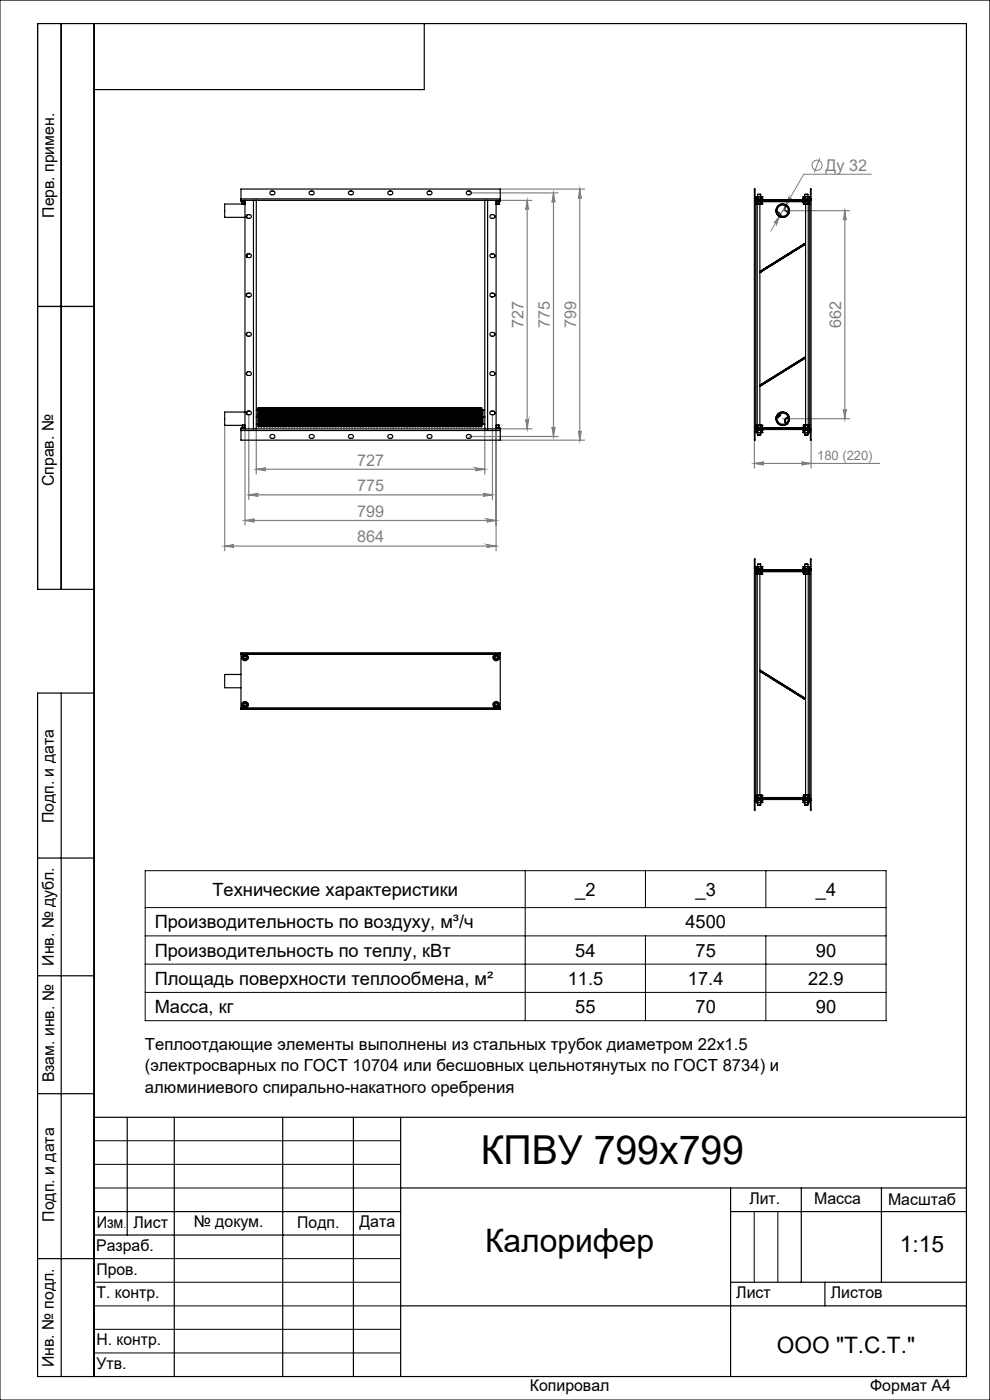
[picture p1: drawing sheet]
<svg xmlns="http://www.w3.org/2000/svg" width="210mm" height="297mm" viewBox="0 0 210 297" stroke-linecap="round" stroke-linejoin="round" font-family="sans-serif">
<defs><g id="words">
<text font-size="8.5" x="102" y="247">КПВУ 799х799</text>
<text font-size="6.9" x="102.9" y="265.6">Калорифер</text>
<g font-size="4.8">
<text x="190.9" y="265.6">1:15</text>
<text x="164.8" y="287">ООО &quot;Т.С.Т.&quot;</text>
</g>
<g font-size="3.9">
<text x="45.1" y="190.1">Технические характеристики</text>
<text x="122" y="190">_2</text>
<text x="147.5" y="190">_3</text>
<text x="173.1" y="190">_4</text>
<text x="32.8" y="196.9">Производительность по воздуху, м³/ч</text>
<text x="145.4" y="196.9">4500</text>
<text x="32.8" y="202.9">Производительность по теплу, кВт</text>
<text x="122" y="202.9">54</text>
<text x="147.5" y="202.9">75</text>
<text x="173.1" y="202.9">90</text>
<text x="32.8" y="208.9">Площадь поверхности теплообмена, м²</text>
<text x="120.4" y="208.9">11.5</text>
<text x="145.9" y="208.9">17.4</text>
<text x="171.4" y="208.9">22.9</text>
<text x="32.8" y="214.9">Масса, кг</text>
<text x="122" y="214.9">55</text>
<text x="147.5" y="214.9">70</text>
<text x="173.1" y="214.9">90</text>
</g>
<g font-size="3.5">
<text x="30.7" y="222.8">Теплоотдающие элементы выполнены из стальных трубок диаметром 22х1.5</text>
<text x="30.7" y="227.3">(электросварных по ГОСТ 10704 или бесшовных цельнотянутых по ГОСТ 8734) и</text>
<text x="30.7" y="231.8">алюминиевого спирально-накатного оребрения</text>
</g>
<g font-size="3.4" fill="#808080">
<text x="175.1" y="36.2">Ду 32</text>
<text x="111.1" y="69.6" transform="rotate(-90 111.1 69.6)">727</text>
<text x="116.7" y="69.6" transform="rotate(-90 116.7 69.6)">775</text>
<text x="122.2" y="69.6" transform="rotate(-90 122.2 69.6)">799</text>
<text x="178.4" y="69.6" transform="rotate(-90 178.4 69.6)">662</text>
<text x="75.8" y="98.8">727</text>
<text x="75.8" y="104.2">775</text>
<text x="75.8" y="109.6">799</text>
<text x="75.8" y="115">864</text>
</g>
<g font-size="3.4">
<text x="11.5" y="46.2" transform="rotate(-90 11.5 46.2)">Перв. примен.</text>
<text x="11.4" y="103.2" transform="rotate(-90 11.4 103.2)">Справ. №</text>
<text x="11.4" y="174.7" transform="rotate(-90 11.4 174.7)">Подп. и дата</text>
<text x="11.5" y="204.9" transform="rotate(-90 11.5 204.9)">Инв. № дубл.</text>
<text x="11.5" y="229.6" transform="rotate(-90 11.5 229.6)">Взам. инв. №</text>
<text x="159" y="255.5">Лит.</text>
<text x="172.7" y="255.5">Масса</text>
<text x="188.4" y="255.6">Масштаб</text>
<text x="11.5" y="259.2" transform="rotate(-90 11.5 259.2)">Подп. и дата</text>
<text x="20.5" y="260.4">Изм</text>
<text x="28.3" y="260.4">Лист</text>
<text x="41.1" y="260.4">№ докум.</text>
<text x="63.1" y="260.4">Подп.</text>
<text x="76.2" y="260.4">Дата</text>
<text x="20.4" y="265.4">Разраб.</text>
<text x="20.5" y="275.4">Т. контр.</text>
<text x="20.5" y="270.4">Пров.</text>
<text x="156.2" y="275.4">Лист</text>
<text x="176.2" y="275.4">Листов</text>
<text x="20.5" y="285.4">Н. контр.</text>
<text x="11.4" y="290" transform="rotate(-90 11.4 290)">Инв. № подл.</text>
<text x="20.5" y="290.4">Утв.</text>
<text x="112.4" y="295">Копировал</text>
<text x="184.6" y="295">Формат А4</text>
</g>
<text font-size="2.7" fill="#808080" x="173.3" y="97.7">180 (220)</text>
<text font-size="2.1" x="26.2" y="260.4">.</text>
</g></defs>
<g fill="none" stroke="#808080" stroke-width=".21">
<path d="M173.9 33.5l-1.2 3.1M184.9 37h-14.4l-7 12M165.5 45.7l-.8 1.9a.3 .3 0 0 0-.1-.4 .3 .3 0 0 0-.4 .1zM167.4 41.8a.31 .31 0 0 0 .1 .4 .31 .31 0 0 0 .4-.1l-1.3 1.6z"/>
<circle cx="173.3" cy="35.1" r="1.07"/>
</g>
<g fill="none" stroke="#808080" stroke-width=".25">
<path d="M99.6 40.9h18.8M106.1 42.5h6.7M106.1 40.1h17.9M111.8 42.5l.3 2a.3 .3 0 0 0-.3-.3 .3 .3 0 0 0-.3 .3zM111.8 42.5v48.5M117.4 40.9v51.7M117.4 40.9l.3 2a.32 .32 0 0 0-.3-.3 .32 .32 0 0 0-.3 .3zM123 40.1v53.3M123 40.1l.3 2a.3 .3 0 0 0-.3-.3 .3 .3 0 0 0-.3 .3zM166.1 44.7h14.1M179.2 44.7l.3 2a.3 .3 0 0 0-.3-.3 .3 .3 0 0 0-.3 .3zM179.2 44.7v44.1"/>
<path d="M47.7 90.2v26.6M52 91v20.4M52.8 88v18M54.4 99.6l2-.3a.3 .3 0 0 0-.3 .3 .3 .3 0 0 0 .3 .3zM54.4 91v9.6M54.4 99.6h48.4M99.6 92.6h18.8M100.9 99.3l1.9 .3-1.9 .3a.3 .3 0 0 0 .2-.3 .3 .3 0 0 0-.2-.3zM102.8 91v9.6M104.5 88v18M105.2 91v25.8M106.1 91h6.7"/>
<path d="M106.1 93.4h17.9M111.5 89a.3 .3 0 0 0 .3 .3 .3 .3 0 0 0 .3-.3l-.3 2zM117.1 90.6a.32 .32 0 0 0 .3 .3 .32 .32 0 0 0 .3-.3l-.3 2zM122.7 91.4a.3 .3 0 0 0 .3 .3 .3 .3 0 0 0 .3-.3l-.3 2zM160 98.3l2-.3a.32 .32 0 0 0-.3 .3 .32 .32 0 0 0 .3 .3zM160 93.4v5.9M160 98.3h26.6M166.1 88.8h14.1M170 98l2 .3-2 .3a.32 .32 0 0 0 .3-.3 .32 .32 0 0 0-.3-.3zM172 93.4v5.9M178.9 86.8a.3 .3 0 0 0 .3 .3 .3 .3 0 0 0 .3-.3l-.3 2zM47.7 115.8l1.9-.3a.3 .3 0 0 0-.3 .3 .3 .3 0 0 0 .3 .3z"/>
<path d="M47.7 115.8h57.5M52 110.4l2-.3a.32 .32 0 0 0-.3 .3 .32 .32 0 0 0 .3 .3zM52 110.4h53.2M52.8 105l2-.3a.32 .32 0 0 0-.3 .3 .32 .32 0 0 0 .3 .3zM52.8 105h51.7M102.4 104.7l2.1 .3-2.1 .3a.32 .32 0 0 0 .3-.3 .32 .32 0 0 0-.3-.3zM103.3 110.1l1.9 .3-1.9 .3a.32 .32 0 0 0 .2-.3 .32 .32 0 0 0-.2-.3zM103.3 115.5l1.9 .3-1.9 .3a.3 .3 0 0 0 .2-.3 .3 .3 0 0 0-.2-.3z"/>
</g>
<g fill="none" stroke="#000" stroke-width=".21">
<path d="M0 0h210v297h-210zM30.8 184.7h157.2v31.8h-157.2zM30.8 198.5h157.2M30.8 192.5h157.2M111.4 184.7v31.8M136.9 184.7v7.8M136.9 198.5v18M162.5 184.7v7.8M162.5 198.5v18M30.8 204.5h157.2M30.8 210.5h157.2M20 242h65"/>
<path d="M20 247h65M20 252h65M160 257v15M165 257v15M20 267h65M20 272h65M20 277h65M20 282h65M20 287h65"/>
</g>
<g fill="none" stroke="#000" stroke-width=".25">
<path d="M13 5v120M20 5v287M90 5v14h-70M8 65h12M20 125h-12v-120h197v287h-197v-145h12M13 147v145M8 182h12M8 207h12M8 232h12M20 237h185M27 237v25M37 237v55"/>
<path d="M60 237v55M75 237v55M85 237v55M20 257h65M85 252h120M155 252v40M155 257h50M170 252v20M187 252v20M8 267h12M20 262h65M85 277h120"/>
<path d="M155 272h50M175 272v5"/>
</g>
<g fill="#808080">
<path d="M165.5 45.7l-1.3 1.6a.3 .3 0 0 1 .4-.1 .3 .3 0 0 1 .1 .4zM167.4 41.8l-.8 1.9 1.3-1.6a.31 .31 0 0 1-.4 .1 .31 .31 0 0 1-.1-.4z"/>
<path d="M160 98.3l2-.3a.32 .32 0 0 0-.3 .3 .32 .32 0 0 0 .3 .3zM170 98l2 .3-2 .3a.32 .32 0 0 0 .3-.3 .32 .32 0 0 0-.3-.3z"/>
<path d="M54.4 99.6l2-.3a.3 .3 0 0 0-.3 .3 .3 .3 0 0 0 .3 .3zM100.9 99.3l1.9 .3-1.9 .3a.3 .3 0 0 0 .2-.3 .3 .3 0 0 0-.2-.3zM52 110.4l2-.3a.32 .32 0 0 0-.3 .3 .32 .32 0 0 0 .3 .3zM103.3 110.1l1.9 .3-1.9 .3a.32 .32 0 0 0 .2-.3 .32 .32 0 0 0-.2-.3zM47.7 115.8l1.9-.3a.3 .3 0 0 0-.3 .3 .3 .3 0 0 0 .3 .3zM103.3 115.5l1.9 .3-1.9 .3a.3 .3 0 0 0 .2-.3 .3 .3 0 0 0-.2-.3z"/>
<path d="M111.8 42.5l.3 2a.3 .3 0 0 0-.3-.3 .3 .3 0 0 0-.3 .3zM111.5 89a.3 .3 0 0 0 .3 .3 .3 .3 0 0 0 .3-.3l-.3 2zM117.4 40.9l.3 2a.32 .32 0 0 0-.3-.3 .32 .32 0 0 0-.3 .3zM117.1 90.6a.32 .32 0 0 0 .3 .3 .32 .32 0 0 0 .3-.3l-.3 2zM123 40.1l.3 2a.3 .3 0 0 0-.3-.3 .3 .3 0 0 0-.3 .3zM122.7 91.4a.3 .3 0 0 0 .3 .3 .3 .3 0 0 0 .3-.3l-.3 2zM179.2 44.7l.3 2a.3 .3 0 0 0-.3-.3 .3 .3 0 0 0-.3 .3zM178.9 86.8a.3 .3 0 0 0 .3 .3 .3 .3 0 0 0 .3-.3l-.3 2z"/>
<path d="M52.8 105l2-.3a.32 .32 0 0 0-.3 .3 .32 .32 0 0 0 .3 .3zM102.4 104.7l2.1 .3-2.1 .3a.32 .32 0 0 0 .3-.3 .32 .32 0 0 0-.3-.3z"/>
</g>
<g fill="none" stroke="#000" stroke-width=".25">
<path d="M51.1 42.2v.3M51.1 42.2h55M51.1 42.5h2.7M51.1 42.2v-2.1h55v2.1M51.1 42.5v.2h.9M51.3 42.7v.2h.7M51.4 43.3h.1M51.4 43.3h.6M51.4 43.3h-3.7v2.8h4.3M51.4 42.9v.4M51.5 43.3h.4M51.5 42.9v.4"/>
<path d="M51.9 43.3h.1M51.9 42.9v.4M52 42.5v48.5M52.3 46.1h.1M52.4 54l-.1 .5v-.5M52.4 54l.1-.1a.59 .59 0 0 1 .8 .2v.3a.62 .62 0 0 1-1.1 0zM52.4 45.6h.1a.59 .59 0 0 1 .8 .2v.2a.62 .62 0 0 1-1.1 0zM52.4 45.6l-.1 .5M52.5 53.9l-.2 .6M53.8 42.5h49.6M53.8 42.5v48.5M54.4 42.5v48.5"/>
<path d="M57.4 40.6a.67 .67 0 0 1 .9 .2v.1a.53 .53 0 0 1-.8 .4 .4 .4 0 0 1-.1-.7zM65.6 40.7l.2-.1a.59 .59 0 0 1 .8 .2v.1a.53 .53 0 0 1-.7 .4l-.3-.2zM74 40.6h.1a.59 .59 0 0 1 .9 .2v.2a.62 .62 0 0 1-1.1 0zM82.4 40.6a.51 .51 0 0 1 .7-.1 .51 .51 0 0 1 .2 .6l-.2 .2a.51 .51 0 0 1-.6 0 .51 .51 0 0 1-.2-.6zM90.6 40.7l.2-.1a.51 .51 0 0 1 .6-.1 .51 .51 0 0 1 .2 .6l-.2 .2a.51 .51 0 0 1-.6 0 .51 .51 0 0 1-.2-.6zM99 40.6a.67 .67 0 0 1 1 .2v.1a.53 .53 0 0 1-.8 .4 .4 .4 0 0 1-.2-.7zM102.8 42.5v48.5M103.4 42.5h2.7M103.4 42.5v48.5M104 54l.1-.1a.51 .51 0 0 1 .6 0 .51 .51 0 0 1 .2 .6l-.1 .1a.51 .51 0 0 1-.7 0 .51 .51 0 0 1-.1-.6zM104.1 45.6a.51 .51 0 0 1 .6-.1 .51 .51 0 0 1 .2 .6l-.1 .2a.51 .51 0 0 1-.7 0 .51 .51 0 0 1-.1-.6zM104.9 45.7v.4"/>
<path d="M104.9 54v.5M105.2 43.3h.1M105.2 42.5v48.5M105.3 43.3h.5M105.3 42.9v.4M105.8 43.3h.1M105.8 42.9v.4M105.8 42.9v.4h-.6M105.9 42.7v.2h-.7M106.1 42.2v.3M106.1 42.5v.2h-.9M160 42.2l.1 .2 .3 .1-.1 48.5-.3 .3"/>
<path d="M160 42.2h.2M160 42.5h12v48.5h-12zM160 42.2v-2.1h.2v2.1M160.2 42.2l.1 .2h11.4l.2-.2M160.3 42.7h11.4M160.4 41.8h.4M160.4 41.8h.1M160.4 41.8h1.3M160.4 42.2h.1M160.4 42.2h.3M160.4 43.3h.1M160.4 43.3h.3"/>
<path d="M160.4 43.3h1.2M160.4 42.2l.1 .1M160.4 41.8v.4M160.4 42.9v.4M160.6 43.3v46.9M160.7 42.2h.1M160.7 43.3h.1M160.7 41.3h.7M160.7 41.3v.9M160.7 42.9v.4M160.8 41.8h.5M160.8 42.2h.5"/>
<path d="M160.8 43.3h.5M160.8 41.8v.4M160.8 42.9v.4M161.2 57.9l9.7-6.1v23.9l-9.7 6zM161.2 43.3v14.3l9.7-6.1v-8.2M161.3 43.3h.1M161.3 42.9v.4M161.3 41.8h.4M161.3 42.2h.1M161.3 41.8v.4M161.4 41.3v.9M161.4 42.2h.3"/>
<path d="M161.4 43.3h.2M161.4 57.5l.1 .1M161.4 42.9v.4M161.6 43.3h.1M161.6 42.9v.4M161.7 41.8h.1M161.7 42.2h.1M161.7 42.2l-.1 .1M161.7 41.8v.6M161.7 42.8h8.7M161.7 42.3h-1.3v.6h1.3v-.2M164.6 55.5h.1"/>
<path d="M164.6 45h.1M164.9 45a.72 .72 0 0 1 .7 .8M164.9 55.5h.1M165.5 55.1v.1M165.6 46h.1M165.6 45.8h.1M165.6 54.8v.1M166.7 43.7a.78 .78 0 0 0-.2 .8 .78 .78 0 0 0 .7 .5M166.9 43.6h.1M167 54h.1M167.3 54h.1M167.4 45h.1"/>
<path d="M167.9 53.7h.1M168 53.3h.1M170.4 42.4v-.1h1.3v.6h-1.3v-.2M170.4 42.2h.1M170.4 42.2h.3M170.4 41.8h.3M170.4 41.8h.1M170.4 41.8h1.3M170.4 41.8v.4M170.4 42.2l.1 .1M170.4 43.3h.1M170.4 43.3h.3"/>
<path d="M170.4 43.3h1.3M170.4 42.9v.4M170.6 51.7l-9.2 5.8M170.6 51.7l.1 .2M170.7 42.2h.1M170.7 41.8h.1M170.7 43.3h.1M170.7 51.9l-9.2 5.7M170.7 41.8v.4M170.7 42.9v.4M170.7 41.3h.7M170.7 41.3v.4"/>
<path d="M170.7 42.2h.6M170.7 41.8h.6M170.8 43.3h.5M170.8 42.9v.4M171.3 42.2h.1M171.3 41.8h.4M171.3 43.3h.1M171.3 41.8v.4M171.3 42.9v.4M171.4 42.2h.3M171.4 43.3h.3M171.4 41.3v.9"/>
<path d="M171.4 42.9v.4M171.5 43.3v46.9M171.7 42.2h.1M171.7 41.8h.1M171.7 43.3h.1M171.7 41.8v.4M171.7 42.9v.4M171.7 42.2l-.1 .1M171.9 42.2h.1M171.9 42.2v-2.1h.1v2.1M172 42.2l-.1 .2-.2 .1v48.5l.3 .3M52.3 62.4v.4"/>
<path d="M52.3 70.7v.5M52.3 79v.5M52.4 70.7a.55 .55 0 0 1 .5-.2 .55 .55 0 0 1 .4 .5 .56 .56 0 0 1-.5 .3 .56 .56 0 0 1-.6-.4zM52.4 62.3a.67 .67 0 0 1 .9 .2 .55 .55 0 0 1-.4 .5 .55 .55 0 0 1-.7-.3zM52.4 79a.55 .55 0 0 1 .6-.2 .55 .55 0 0 1 .3 .6 .62 .62 0 0 1-1.1 0zM104 70.7a.51 .51 0 0 1 .7-.2 .51 .51 0 0 1 .1 .7 .52 .52 0 0 1-.6 .1 .52 .52 0 0 1-.2-.6zM104 62.3a.51 .51 0 0 1 .7-.1 .51 .51 0 0 1 .2 .6 .51 .51 0 0 1-.7 .2 .51 .51 0 0 1-.2-.7zM104.1 78.9a.49 .49 0 0 1 .7 0 .49 .49 0 0 1 0 .7 .51 .51 0 0 1-.7 .1 .51 .51 0 0 1-.1-.6zM104.9 62.4v.4M104.9 70.7v.5M104.9 79v.5M164.7 79.5h.1"/>
<path d="M165.6 79h.1M167.1 78h.1M168 77.5h.1M170.6 75.9l-9.2 5.7M170.6 75.9l.1 .2M170.7 76.1l-9.2 5.7M51.1 91v.3M51.1 91.3v2.1h55v-2.1M51.1 91.3h55M51.1 91h2.7M51.5 90.2h.4M51.5 90.2v.5"/>
<path d="M51.9 90.2h.1M51.9 90.2v.5M52 90.7h-.7v.1M52 87.4h-4.3v2.8h3.8M52 90.2h-.6v.5M52 90.8h-.9v.2M52.3 87.4l.2-.2a.59 .59 0 0 1 .8 .3v.2a.62 .62 0 0 1-1.1 0zM52.3 87.4h.1M52.3 87.4l.1 .5M53.8 91h49.6M54.4 90h.4M54.4 88.5h.4"/>
<path d="M54.4 87h.4M54.8 86.5v1.5M54.8 86.5v2M54.8 88v2.5M54.8 88.5v2M54.8 86.5h.1M54.8 88v.5M54.8 90.5h.1M54.8 88h.1M54.8 86.5l.1 .5M54.8 88l.1 .5M54.9 87v1.5"/>
<path d="M54.9 88.5v1.6M54.9 88.5h.2M54.9 90.1l-.1 .4M54.9 87h.2M54.9 90.1h.2M55.1 87v1.5M55.1 88.5v1.6M55.1 90.1v.4M55.1 86.5h.1M55.1 86.5v.5M55.1 90.5h.1M55.1 88h.1"/>
<path d="M55.1 88v.5M55.2 86.5v1.5M55.2 87v1.5M55.2 88v2.5M55.2 88.5v1.6M55.2 88.5h.3M55.2 86.5v.5M55.2 88v.5M55.2 90.1v.4M55.2 87h.3M55.2 90.1h.3M55.5 87v1.5"/>
<path d="M55.5 88.5v1.6M55.5 86.5h.1M55.5 86.5v.5M55.5 88v.5M55.5 90.1v.4M55.5 90.5h.1M55.5 88h.1M55.5 86.5v1.5M55.5 88v2.5M55.5 88.5h.3M55.5 87h.3M55.5 90.1h.3"/>
<path d="M55.8 87v1.5M55.8 88.5v1.6M55.8 90.1v.4M55.8 86.5v1.5M55.8 88v2.5M55.8 86.5h.1M55.8 86.5v.5M55.8 90.5h.1M55.8 88h.1M55.8 88v.5M55.8 88.5h.3M55.8 87h.3"/>
<path d="M55.8 90.1h.3M56.1 86.5v1.5M56.1 87v1.5M56.1 88v2.5M56.1 88.5v1.6M56.1 86.5h.1M56.1 86.5v.5M56.1 88v.5M56.1 90.1v.4M56.1 90.5h.1M56.1 88h.1M56.2 86.5v1.5"/>
<path d="M56.2 88v2.5M56.2 86.5v.5M56.2 88v.5M56.2 87v1.5M56.2 88.5v1.6M56.2 88.5h.2M56.2 90.1v.4M56.2 87h.2M56.2 90.1h.2M56.4 87v1.5M56.4 88.5v1.6M56.4 90.1l.1 .4"/>
<path d="M56.5 86.5v1.5M56.5 88v2.5M56.5 86.5h.1M56.5 86.5l-.1 .5M56.5 90.5h.1M56.5 88h.1M56.5 88l-.1 .5M56.5 87v1.5M56.5 88.5v1.6M56.5 88.5h.3M56.5 86.5v.5M56.5 88v.5"/>
<path d="M56.5 90.1v.4M56.5 87h.3M56.5 90.1h.3M56.8 87v1.5M56.8 88.5v1.6M56.8 90.1v.4M56.8 86.5v1.5M56.8 88v2.5M56.8 86.5h.1M56.8 86.5v.5M56.8 90.5h.1M56.8 88h.1"/>
<path d="M56.8 88v.5M56.8 86.5l.1 .5M56.8 88l.1 .5M56.9 87v1.5M56.9 88.5v1.6M56.9 88.5h.2M56.9 90.1l-.1 .4M56.9 87h.2M56.9 90.1h.2M57.1 87v1.5M57.1 88.5v1.6M57.1 90.1v.4"/>
<path d="M57.1 86.5h.1M57.1 90.5h.1M57.1 88h.1M57.1 86.5v1.5M57.1 88v2.5M57.1 86.5l.1 .5M57.1 86.5v.5M57.1 88v.5M57.1 88l.1 .5M57.2 87v1.5M57.2 88.5v1.6M57.2 88.5h.2"/>
<path d="M57.2 90.1l-.1 .4M57.2 87h.2M57.2 90.1h.2M57.4 92.3a.55 .55 0 0 1 .6-.1 .55 .55 0 0 1 .3 .5 .62 .62 0 0 1-1 0zM57.4 87v1.5M57.4 88.5v1.6M57.4 90.1l.1 .4M57.5 86.5v1.5M57.5 86.5h.1M57.5 86.5l-.1 .5M57.5 90.5h.1M57.5 88h.1"/>
<path d="M57.5 88l-.1 .5M57.5 88v2.5M57.5 86.5v.5M57.5 88v.5M57.5 87v1.5M57.5 88.5v1.6M57.5 88.5h.3M57.5 87h.3M57.5 90.1v.4M57.5 90.1h.3M57.8 87v1.5M57.8 88v2.5"/>
<path d="M57.8 88.5v1.6M57.8 86.5h.1M57.8 86.5v.5M57.8 88v.5M57.8 90.1v.4M57.8 90.5h.1M57.8 88h.1M57.8 86.5v1.5M57.8 86.5l.1 .5M57.8 88l.1 .5M57.9 87v1.5M57.9 88.5v1.6"/>
<path d="M57.9 88.5h.2M57.9 90.1l-.1 .4M57.9 87h.2M57.9 90.1h.2M58.1 87v1.5M58.1 88.5v1.6M58.1 90.1v.4M58.1 86.5v1.5M58.1 88v2.5M58.1 86.5h.1M58.1 86.5v.5M58.1 90.5h.1"/>
<path d="M58.1 88h.1M58.1 88v.5M58.2 86.5v1.5M58.2 87v1.5M58.2 88.5v1.6M58.2 88v2.5M58.2 88.5h.3M58.2 86.5v.5M58.2 88v.5M58.2 90.1v.4M58.2 87h.3M58.2 90.1h.3"/>
<path d="M58.5 86.5v1.5M58.5 87v1.5M58.5 88v2.5M58.5 88.5v1.6M58.5 86.5h.1M58.5 86.5v.5M58.5 88v.5M58.5 90.1v.4M58.5 90.5h.1M58.5 88h.1M58.5 88.5h.3M58.5 87h.3"/>
<path d="M58.5 90.1h.3M58.8 87v1.5M58.8 88.5v1.6M58.8 90.1v.4M58.8 86.5v1.5M58.8 88v2.5M58.8 86.5h.1M58.8 86.5v.5M58.8 90.5h.1M58.8 88h.1M58.8 88v.5M58.8 88.5h.3"/>
<path d="M58.8 87h.3M58.8 90.1h.3M59.1 86.5v1.5M59.1 87v1.5M59.1 88v2.5M59.1 88.5v1.6M59.1 86.5h.1M59.1 86.5v.5M59.1 88v.5M59.1 90.1v.4M59.1 90.5h.1M59.1 88h.1"/>
<path d="M59.2 86.5v1.5M59.2 88v2.5M59.2 86.5v.5M59.2 88v.5M59.2 87v1.5M59.2 88.5v1.6M59.2 88.5h.2M59.2 90.1v.4M59.2 87h.2M59.2 90.1h.2M59.4 87v1.5M59.4 88.5v1.6"/>
<path d="M59.4 90.1l.1 .4M59.5 88v2.5M59.5 86.5h.1M59.5 86.5l-.1 .5M59.5 90.5h.1M59.5 88h.1M59.5 88l-.1 .5M59.5 86.5v1.5M59.5 87v1.5M59.5 88.5v1.6M59.5 88.5h.3M59.5 86.5v.5"/>
<path d="M59.5 88v.5M59.5 90.1v.4M59.5 87h.3M59.5 90.1h.3M59.8 87v1.5M59.8 88.5v1.6M59.8 90.1v.4M59.8 86.5h.1M59.8 86.5v.5M59.8 90.5h.1M59.8 88h.1M59.8 88v.5"/>
<path d="M59.8 86.5v1.5M59.8 88v2.5M59.8 86.5l.1 .5M59.8 88l.1 .5M59.9 87v1.5M59.9 88.5v1.6M59.9 88.5h.2M59.9 90.1l-.1 .4M59.9 87h.2M59.9 90.1h.2M60.1 87v1.5M60.1 88.5v1.6"/>
<path d="M60.1 90.1v.4M60.1 86.5h.1M60.1 90.5h.1M60.1 88h.1M60.1 86.5v1.5M60.1 88v2.5M60.1 86.5v.5M60.1 86.5l.1 .5M60.1 88l.1 .5M60.1 88v.5M60.2 87v1.5M60.2 88.5v1.6"/>
<path d="M60.2 88.5h.2M60.2 90.1l-.1 .4M60.2 87h.2M60.2 90.1h.2M60.4 87v1.5M60.4 88.5v1.6M60.4 90.1l.1 .4M60.5 86.5v1.5M60.5 88v2.5M60.5 86.5h.1M60.5 86.5l-.1 .5M60.5 88l-.1 .5"/>
<path d="M60.5 90.5h.1M60.5 88h.1M60.5 86.5v.5M60.5 88v.5M60.5 87v1.5M60.5 88.5v1.6M60.5 88.5h.3M60.5 87h.3M60.5 90.1v.4M60.5 90.1h.3M60.8 86.5v1.5M60.8 87v1.5"/>
<path d="M60.8 88v2.5M60.8 88.5v1.6M60.8 86.5h.1M60.8 86.5v.5M60.8 88v.5M60.8 90.1v.4M60.8 90.5h.1M60.8 88h.1M60.8 86.5l.1 .5M60.8 88l.1 .5M60.9 87v1.5M60.9 88.5v1.6"/>
<path d="M60.9 88.5h.2M60.9 90.1l-.1 .4M60.9 87h.2M60.9 90.1h.2M61.1 87v1.5M61.1 88.5v1.6M61.1 90.1v.4M61.1 86.5v1.5M61.1 88v2.5M61.1 86.5h.1M61.1 86.5v.5M61.1 90.5h.1"/>
<path d="M61.1 88h.1M61.1 88v.5M61.2 87v1.5M61.2 86.5v1.5M61.2 88.5v1.6M61.2 88v2.5M61.2 88.5h.3M61.2 86.5v.5M61.2 88v.5M61.2 90.1v.4M61.2 87h.3M61.2 90.1h.3"/>
<path d="M61.5 86.5v1.5M61.5 87v1.5M61.5 88v2.5M61.5 88.5v1.6M61.5 86.5h.1M61.5 86.5v.5M61.5 88v.5M61.5 90.1v.4M61.5 90.5h.1M61.5 88h.1M61.5 88.5h.3M61.5 87h.3"/>
<path d="M61.5 90.1h.3M61.8 87v1.5M61.8 88.5v1.6M61.8 90.1v.4M61.8 86.5v1.5M61.8 88v2.5M61.8 86.5h.1M61.8 86.5v.5M61.8 90.5h.1M61.8 88h.1M61.8 88v.5M61.8 88.5h.3"/>
<path d="M61.8 87h.3M61.8 90.1h.3M62.1 86.5v1.5M62.1 87v1.5M62.1 88v2.5M62.1 88.5v1.6M62.1 86.5h.1M62.1 86.5v.5M62.1 88v.5M62.1 90.1v.4M62.1 90.5h.1M62.1 88h.1"/>
<path d="M62.2 86.5v1.5M62.2 88v2.5M62.2 86.5v.5M62.2 88v.5M62.2 87v1.5M62.2 88.5v1.6M62.2 88.5h.2M62.2 90.1v.4M62.2 87h.2M62.2 90.1h.2M62.4 87v1.5M62.4 88.5v1.6"/>
<path d="M62.4 90.1l.1 .4M62.5 86.5v1.5M62.5 88v2.5M62.5 86.5h.1M62.5 86.5l-.1 .5M62.5 90.5h.1M62.5 88h.1M62.5 88l-.1 .5M62.5 87v1.5M62.5 88.5v1.6M62.5 88.5h.3M62.5 86.5v.5"/>
<path d="M62.5 88v.5M62.5 90.1v.4M62.5 87h.3M62.5 90.1h.3M62.8 86.5v1.5M62.8 87v1.5M62.8 88v2.5M62.8 88.5v1.6M62.8 86.5h.1M62.8 86.5v.5M62.8 88v.5M62.8 90.1v.4"/>
<path d="M62.8 90.5h.1M62.8 88h.1M62.8 86.5l.1 .5M62.8 88l.1 .5M62.9 87v1.5M62.9 88.5v1.6M62.9 88.5h.2M62.9 90.1l-.1 .4M62.9 87h.2M62.9 90.1h.2M63.1 87v1.5M63.1 88.5v1.6"/>
<path d="M63.1 90.1v.4M63.1 86.5h.1M63.1 86.5v.5M63.1 90.5h.1M63.1 88h.1M63.1 88v.5M63.2 87v1.5M63.2 86.5v1.5M63.2 88.5v1.6M63.2 88v2.5M63.2 88.5h.2M63.2 86.5v.5"/>
<path d="M63.2 88v.5M63.2 90.1v.4M63.2 87h.2M63.2 90.1h.2M63.4 87v1.5M63.4 88.5v1.6M63.4 90.1l.1 .4M63.5 86.5v1.5M63.5 86.5h.1M63.5 86.5l-.1 .5M63.5 90.5h.1M63.5 88h.1"/>
<path d="M63.5 88l-.1 .5M63.5 88v2.5M63.5 86.5v.5M63.5 88v.5M63.5 87v1.5M63.5 88.5v1.6M63.5 88.5h.3M63.5 87h.3M63.5 90.1v.4M63.5 90.1h.3M63.8 86.5v1.5M63.8 87v1.5"/>
<path d="M63.8 88.5v1.6M63.8 86.5h.1M63.8 86.5v.5M63.8 88v.5M63.8 90.1v.4M63.8 90.5h.1M63.8 88h.1M63.8 88v2.5M63.8 86.5l.1 .5M63.8 88l.1 .5M63.9 87v1.5M63.9 88.5v1.6"/>
<path d="M63.9 88.5h.2M63.9 87h.2M63.9 90.1l-.1 .4M63.9 90.1h.2M64.1 87v1.5M64.1 88.5v1.6M64.1 90.1v.4M64.1 86.5v1.5M64.1 88v2.5M64.1 86.5h.1M64.1 86.5v.5M64.1 90.5h.1"/>
<path d="M64.1 88h.1M64.1 88v.5M64.2 86.5v1.5M64.2 87v1.5M64.2 88.5v1.6M64.2 88v2.5M64.2 88.5h.3M64.2 86.5v.5M64.2 88v.5M64.2 90.1v.4M64.2 87h.3M64.2 90.1h.3"/>
<path d="M64.5 86.5v1.5M64.5 87v1.5M64.5 88v2.5M64.5 88.5v1.6M64.5 86.5h.1M64.5 86.5v.5M64.5 88v.5M64.5 90.1v.4M64.5 90.5h.1M64.5 88h.1M64.5 88.5h.3M64.5 87h.3"/>
<path d="M64.5 90.1h.3M64.8 87v1.5M64.8 88.5v1.6M64.8 90.1v.4M64.8 86.5v1.5M64.8 88v2.5M64.8 86.5h.1M64.8 86.5v.5M64.8 90.5h.1M64.8 88h.1M64.8 88v.5M64.8 88.5h.3"/>
<path d="M64.8 87h.3M64.8 90.1h.3M65.1 86.5v1.5M65.1 87v1.5M65.1 88v2.5M65.1 88.5v1.6M65.1 86.5h.1M65.1 86.5v.5M65.1 88v.5M65.1 90.1v.4M65.1 90.5h.1M65.1 88h.1"/>
<path d="M65.2 86.5v1.5M65.2 88v2.5M65.2 86.5v.5M65.2 88v.5M65.2 87v1.5M65.2 88.5v1.6M65.2 88.5h.2M65.2 90.1v.4M65.2 87h.2M65.2 90.1h.2M65.4 87v1.5M65.4 88.5v1.6"/>
<path d="M65.4 90.1l.1 .4M65.5 88v2.5M65.5 86.5h.1M65.5 86.5l-.1 .5M65.5 90.5h.1M65.5 88h.1M65.5 88l-.1 .5M65.5 86.5v1.5M65.5 87v1.5M65.5 88.5v1.6M65.5 88.5h.3M65.5 86.5v.5"/>
<path d="M65.5 88v.5M65.5 90.1v.4M65.5 87h.3M65.5 90.1h.3M65.7 92.3a.55 .55 0 0 1 .6-.1 .55 .55 0 0 1 .3 .5 .62 .62 0 0 1-1 0zM65.8 87v1.5M65.8 88v2.5M65.8 88.5v1.6M65.8 86.5h.1M65.8 86.5v.5M65.8 88v.5M65.8 90.1v.4"/>
<path d="M65.8 90.5h.1M65.8 88h.1M65.8 86.5v1.5M65.8 86.5l.1 .5M65.8 88l.1 .5M65.9 87v1.5M65.9 88.5v1.6M65.9 88.5h.2M65.9 90.1l-.1 .4M65.9 87h.2M65.9 90.1h.2M66.1 87v1.5"/>
<path d="M66.1 88.5v1.6M66.1 90.1v.4M66.1 86.5v1.5M66.1 88v2.5M66.1 86.5h.1M66.1 86.5v.5M66.1 90.5h.1M66.1 88h.1M66.1 88v.5M66.2 87v1.5M66.2 86.5v1.5M66.2 88.5v1.6"/>
<path d="M66.2 88v2.5M66.2 88.5h.2M66.2 86.5v.5M66.2 88v.5M66.2 90.1v.4M66.2 87h.2M66.2 90.1h.2M66.4 87v1.5M66.4 88.5v1.6M66.4 90.1l.1 .4M66.5 86.5v1.5M66.5 88v2.5"/>
<path d="M66.5 86.5h.1M66.5 86.5l-.1 .5M66.5 90.5h.1M66.5 88h.1M66.5 88l-.1 .5M66.5 86.5v.5M66.5 88v.5M66.5 87v1.5M66.5 88.5v1.6M66.5 88.5h.3M66.5 90.1v.4M66.5 87h.3"/>
<path d="M66.5 90.1h.3M66.8 87v1.5M66.8 88.5v1.6M66.8 90.1v.4M66.8 86.5h.1M66.8 90.5h.1M66.8 88h.1M66.8 86.5v1.5M66.8 88v2.5M66.8 86.5l.1 .5M66.8 86.5v.5M66.8 88l.1 .5"/>
<path d="M66.8 88v.5M66.9 87v1.5M66.9 88.5v1.6M66.9 88.5h.2M66.9 90.1l-.1 .4M66.9 87h.2M66.9 90.1h.2M67.1 87v1.5M67.1 88.5v1.6M67.1 90.1v.4M67.1 86.5v1.5M67.1 88v2.5"/>
<path d="M67.1 86.5h.1M67.1 86.5v.5M67.1 90.5h.1M67.1 88h.1M67.1 88v.5M67.2 86.5v1.5M67.2 88v2.5M67.2 86.5v.5M67.2 88v.5M67.2 87v1.5M67.2 88.5v1.6M67.2 88.5h.3"/>
<path d="M67.2 87h.3M67.2 90.1v.4M67.2 90.1h.3M67.5 86.5v1.5M67.5 87v1.5M67.5 88v2.5M67.5 88.5v1.6M67.5 86.5h.1M67.5 86.5v.5M67.5 88v.5M67.5 90.1v.4M67.5 90.5h.1"/>
<path d="M67.5 88h.1M67.5 88.5h.3M67.5 87h.3M67.5 90.1h.3M67.8 87v1.5M67.8 88.5v1.6M67.8 90.1v.4M67.8 86.5h.1M67.8 86.5v.5M67.8 90.5h.1M67.8 88h.1M67.8 88v.5"/>
<path d="M67.8 86.5v1.5M67.8 88v2.5M67.8 88.5h.3M67.8 87h.3M67.8 90.1h.3M68.1 87v1.5M68.1 88.5v1.6M68.1 86.5h.1M68.1 86.5v.5M68.1 88v.5M68.1 90.1v.4M68.1 90.5h.1"/>
<path d="M68.1 88h.1M68.2 86.5v1.5M68.2 88v2.5M68.2 86.5v.5M68.2 88v.5M68.2 87v1.5M68.2 88.5v1.6M68.2 88.5h.2M68.2 90.1v.4M68.2 87h.2M68.2 90.1h.2M68.4 87v1.5"/>
<path d="M68.4 88.5v1.6M68.4 90.1l.1 .4M68.5 86.5v1.5M68.5 88v2.5M68.5 86.5h.1M68.5 86.5l-.1 .5M68.5 90.5h.1M68.5 88h.1M68.5 88l-.1 .5M68.5 87v1.5M68.5 88.5v1.6M68.5 88.5h.3"/>
<path d="M68.5 86.5v.5M68.5 88v.5M68.5 90.1v.4M68.5 87h.3M68.5 90.1h.3M68.8 86.5v1.5M68.8 87v1.5M68.8 88v2.5M68.8 88.5v1.6M68.8 86.5h.1M68.8 86.5v.5M68.8 88v.5"/>
<path d="M68.8 90.1v.4M68.8 90.5h.1M68.8 88h.1M68.8 86.5l.1 .5M68.8 88l.1 .5M68.9 87v1.5M68.9 88.5v1.6M68.9 88.5h.2M68.9 90.1l-.1 .4M68.9 87h.2M68.9 90.1h.2M69.1 87v1.5"/>
<path d="M69.1 88.5v1.6M69.1 90.1v.4M69.1 86.5v1.5M69.1 88v2.5M69.1 86.5v.5M69.1 86.5h.1M69.1 90.5h.1M69.1 88h.1M69.1 88v.5M69.2 87v1.5M69.2 86.5v1.5M69.2 88.5v1.6"/>
<path d="M69.2 88v2.5M69.2 88.5h.2M69.2 86.5v.5M69.2 88v.5M69.2 90.1v.4M69.2 87h.2M69.2 90.1h.2M69.4 87v1.5M69.4 88.5v1.6M69.4 90.1l.1 .4M69.5 86.5v1.5M69.5 88v2.5"/>
<path d="M69.5 86.5h.1M69.5 86.5l-.1 .5M69.5 90.5h.1M69.5 88h.1M69.5 88l-.1 .5M69.5 86.5v.5M69.5 88v.5M69.5 87v1.5M69.5 88.5v1.6M69.5 88.5h.3M69.5 90.1v.4M69.5 87h.3"/>
<path d="M69.5 90.1h.3M69.8 87v1.5M69.8 88.5v1.6M69.8 90.1v.4M69.8 86.5v1.5M69.8 86.5h.1M69.8 86.5v.5M69.8 90.5h.1M69.8 88h.1M69.8 88v.5M69.8 88v2.5M69.8 88.5h.3"/>
<path d="M69.8 87h.3M69.8 90.1h.3M70.1 87v1.5M70.1 88.5v1.6M70.1 90.1v.4M70.1 86.5v1.5M70.1 88v2.5M70.1 86.5h.1M70.1 86.5v.5M70.1 90.5h.1M70.1 88h.1M70.1 88v.5"/>
<path d="M70.2 86.5v1.5M70.2 88v2.5M70.2 86.5v.5M70.2 88v.5M70.2 87v1.5M70.2 88.5v1.6M70.2 88.5h.2M70.2 87h.2M70.2 90.1v.4M70.2 90.1h.2M70.4 86.5v1.5M70.4 87v1.5"/>
<path d="M70.4 88v2.5M70.4 88.5v1.6M70.4 86.5h.1M70.4 86.5v.5M70.4 88v.5M70.4 90.1v.4M70.4 90.5h.1M70.4 88h.1M70.5 86.5v1.5M70.5 88v2.5M70.5 86.5v.5M70.5 88v.5"/>
<path d="M70.5 87v1.5M70.5 88.5v1.6M70.5 88.5h.3M70.5 90.1v.4M70.5 87h.3M70.5 90.1h.3M70.8 87v1.5M70.8 88.5v1.6M70.8 90.1v.4M70.8 86.5v1.5M70.8 88v2.5M70.8 86.5h.1"/>
<path d="M70.8 86.5v.5M70.8 90.5h.1M70.8 88h.1M70.8 88v.5M70.8 88.5h.3M70.8 87h.3M70.8 90.1h.3M71.1 86.5v1.5M71.1 87v1.5M71.1 88v2.5M71.1 88.5v1.6M71.1 86.5h.1"/>
<path d="M71.1 86.5v.5M71.1 88v.5M71.1 90.1v.4M71.1 90.5h.1M71.1 88h.1M71.2 86.5v1.5M71.2 88v2.5M71.2 86.5v.5M71.2 88v.5M71.2 87v1.5M71.2 88.5v1.6M71.2 88.5h.2"/>
<path d="M71.2 87h.2M71.2 90.1v.4M71.2 90.1h.2M71.4 87v1.5M71.4 88.5v1.6M71.4 90.1l.1 .4M71.5 86.5v1.5M71.5 86.5h.1M71.5 86.5l-.1 .5M71.5 90.5h.1M71.5 88h.1M71.5 88l-.1 .5"/>
<path d="M71.5 87v1.5M71.5 88.5v1.6M71.5 88v2.5M71.5 88.5h.3M71.5 86.5v.5M71.5 88v.5M71.5 90.1v.4M71.5 87h.3M71.5 90.1h.3M71.8 87v1.5M71.8 88.5v1.6M71.8 86.5h.1"/>
<path d="M71.8 86.5v.5M71.8 88v.5M71.8 90.1v.4M71.8 90.5h.1M71.8 88h.1M71.8 86.5v1.5M71.8 88v2.5M71.8 86.5l.1 .5M71.8 88l.1 .5M71.9 87v1.5M71.9 88.5v1.6M71.9 88.5h.2"/>
<path d="M71.9 90.1l-.1 .4M71.9 87h.2M71.9 90.1h.2M72.1 87v1.5M72.1 88.5v1.6M72.1 90.1v.4M72.1 86.5v1.5M72.1 88v2.5M72.1 86.5v.5M72.1 86.5h.1M72.1 90.5h.1M72.1 88h.1"/>
<path d="M72.1 88v.5M72.2 87v1.5M72.2 86.5v1.5M72.2 88.5v1.6M72.2 88v2.5M72.2 88.5h.3M72.2 86.5v.5M72.2 88v.5M72.2 90.1v.4M72.2 87h.3M72.2 90.1h.3M72.5 86.5v1.5"/>
<path d="M72.5 87v1.5M72.5 88v2.5M72.5 88.5v1.6M72.5 86.5h.1M72.5 86.5v.5M72.5 88v.5M72.5 90.1v.4M72.5 90.5h.1M72.5 88h.1M72.5 88.5h.3M72.5 87h.3M72.5 90.1h.3"/>
<path d="M72.8 87v1.5M72.8 88.5v1.6M72.8 90.1v.4M72.8 86.5v1.5M72.8 88v2.5M72.8 86.5h.1M72.8 86.5v.5M72.8 90.5h.1M72.8 88h.1M72.8 88v.5M72.8 88.5h.3M72.8 87h.3"/>
<path d="M72.8 90.1h.3M73.1 87v1.5M73.1 88.5v1.6M73.1 90.1v.4M73.1 86.5v1.5M73.1 88v2.5M73.1 86.5h.1M73.1 86.5v.5M73.1 90.5h.1M73.1 88h.1M73.1 88v.5M73.2 86.5v1.5"/>
<path d="M73.2 88v2.5M73.2 86.5v.5M73.2 88v.5M73.2 87v1.5M73.2 88.5v1.6M73.2 88.5h.2M73.2 87h.2M73.2 90.1v.4M73.2 90.1h.2M73.4 86.5v1.5M73.4 87v1.5M73.4 88v2.5"/>
<path d="M73.4 88.5v1.6M73.4 86.5h.1M73.4 86.5v.5M73.4 88v.5M73.4 90.1v.4M73.4 90.5h.1M73.4 88h.1M73.5 86.5v1.5M73.5 88v2.5M73.5 86.5v.5M73.5 88v.5M73.5 87v1.5"/>
<path d="M73.5 88.5v1.6M73.5 88.5h.3M73.5 90.1v.4M73.5 87h.3M73.5 90.1h.3M73.8 87v1.5M73.8 88.5v1.6M73.8 90.1v.4M73.8 86.5v1.5M73.8 86.5h.1M73.8 86.5v.5M73.8 90.5h.1"/>
<path d="M73.8 88h.1M73.8 88v.5M73.8 88v2.5M73.8 86.5l.1 .5M73.8 88l.1 .5M73.9 87v1.5M73.9 88.5v1.6M73.9 88.5h.2M73.9 87h.2M73.9 90.1l-.1 .4M73.9 90.1h.2M74 92.3a.55 .55 0 0 1 .6-.1 .55 .55 0 0 1 .4 .5 .62 .62 0 0 1-1.1 0z"/>
<path d="M74.1 87v1.5M74.1 88v2.5M74.1 88.5v1.6M74.1 86.5h.1M74.1 86.5v.5M74.1 88v.5M74.1 90.1v.4M74.1 90.5h.1M74.1 88h.1M74.2 86.5v1.5M74.2 86.5v.5M74.2 88v.5"/>
<path d="M74.2 87v1.5M74.2 88.5v1.6M74.2 88.5h.2M74.2 90.1v.4M74.2 87h.2M74.2 90.1h.2M74.4 87v1.5M74.4 88.5v1.6M74.4 90.1l.1 .4M74.5 86.5v1.5M74.5 88v2.5M74.5 86.5h.1"/>
<path d="M74.5 86.5l-.1 .5M74.5 90.5h.1M74.5 88h.1M74.5 88l-.1 .5M74.5 87v1.5M74.5 88.5v1.6M74.5 88.5h.3M74.5 86.5v.5M74.5 88v.5M74.5 90.1v.4M74.5 87h.3M74.5 90.1h.3"/>
<path d="M74.8 86.5v1.5M74.8 87v1.5M74.8 88v2.5M74.8 88.5v1.6M74.8 86.5h.1M74.8 86.5v.5M74.8 88v.5M74.8 90.1v.4M74.8 90.5h.1M74.8 88h.1M74.8 86.5l.1 .5M74.8 88l.1 .5"/>
<path d="M74.9 87v1.5M74.9 88.5v1.6M74.9 88.5h.2M74.9 87h.2M74.9 90.1l-.1 .4M74.9 90.1h.2M75.1 87v1.5M75.1 88.5v1.6M75.1 90.1v.4M75.1 86.5v1.5M75.1 88v2.5M75.1 86.5h.1"/>
<path d="M75.1 86.5v.5M75.1 90.5h.1M75.1 88h.1M75.1 88v.5M75.2 87v1.5M75.2 86.5v1.5M75.2 88v2.5M75.2 88.5v1.6M75.2 88.5h.3M75.2 86.5v.5M75.2 88v.5M75.2 90.1v.4"/>
<path d="M75.2 87h.3M75.2 90.1h.3M75.5 86.5v1.5M75.5 87v1.5M75.5 88v2.5M75.5 88.5v1.6M75.5 86.5h.1M75.5 86.5v.5M75.5 88v.5M75.5 90.1v.4M75.5 90.5h.1M75.5 88h.1"/>
<path d="M75.5 88.5h.3M75.5 87h.3M75.5 90.1h.3M75.8 87v1.5M75.8 88.5v1.6M75.8 90.1v.4M75.8 86.5h.1M75.8 86.5v.5M75.8 90.5h.1M75.8 88h.1M75.8 88v.5M75.8 86.5v1.5"/>
<path d="M75.8 88v2.5M75.8 88.5h.3M75.8 87h.3M75.8 90.1h.3M76.1 87v1.5M76.1 88.5v1.6M76.1 90.1v.4M76.1 86.5h.1M76.1 86.5v.5M76.1 90.5h.1M76.1 88h.1M76.1 88v.5"/>
<path d="M76.2 86.5v1.5M76.2 88v2.5M76.2 86.5v.5M76.2 88v.5M76.2 87v1.5M76.2 88.5v1.6M76.2 88.5h.2M76.2 90.1v.4M76.2 87h.2M76.2 90.1h.2M76.4 87v1.5M76.4 88.5v1.6"/>
<path d="M76.4 90.1l.1 .4M76.5 86.5h.1M76.5 90.5h.1M76.5 88h.1M76.5 86.5v1.5M76.5 88v2.5M76.5 86.5v.5M76.5 86.5l-.1 .5M76.5 88v.5M76.5 88l-.1 .5M76.5 87v1.5M76.5 88.5v1.6"/>
<path d="M76.5 88.5h.3M76.5 90.1v.4M76.5 87h.3M76.5 90.1h.3M76.8 87v1.5M76.8 88.5v1.6M76.8 90.1v.4M76.8 86.5v1.5M76.8 88v2.5M76.8 86.5h.1M76.8 86.5v.5M76.8 90.5h.1"/>
<path d="M76.8 88h.1M76.8 88v.5M76.8 86.5l.1 .5M76.8 88l.1 .5M76.9 87v1.5M76.9 88.5v1.6M76.9 88.5h.2M76.9 87h.2M76.9 90.1l-.1 .4M76.9 90.1h.2M77.1 86.5v1.5M77.1 87v1.5"/>
<path d="M77.1 88v2.5M77.1 88.5v1.6M77.1 86.5h.1M77.1 86.5v.5M77.1 88v.5M77.1 90.1v.4M77.1 90.5h.1M77.1 88h.1M77.2 86.5v1.5M77.2 88v2.5M77.2 86.5v.5M77.2 88v.5"/>
<path d="M77.2 87v1.5M77.2 88.5v1.6M77.2 88.5h.2M77.2 90.1v.4M77.2 87h.2M77.2 90.1h.2M77.4 87v1.5M77.4 88.5v1.6M77.4 90.1l.1 .4M77.5 86.5v1.5M77.5 88v2.5M77.5 86.5h.1"/>
<path d="M77.5 86.5l-.1 .5M77.5 90.5h.1M77.5 88h.1M77.5 88l-.1 .5M77.5 87v1.5M77.5 88.5v1.6M77.5 88.5h.3M77.5 86.5v.5M77.5 88v.5M77.5 90.1v.4M77.5 87h.3M77.5 90.1h.3"/>
<path d="M77.8 86.5v1.5M77.8 87v1.5M77.8 88v2.5M77.8 88.5v1.6M77.8 86.5h.1M77.8 86.5v.5M77.8 88v.5M77.8 90.1v.4M77.8 90.5h.1M77.8 88h.1M77.8 86.5l.1 .5M77.8 88l.1 .5"/>
<path d="M77.9 87v1.5M77.9 88.5v1.6M77.9 88.5h.2M77.9 90.1l-.1 .4M77.9 87h.2M77.9 90.1h.2M78.1 87v1.5M78.1 88.5v1.6M78.1 90.1v.4M78.1 86.5h.1M78.1 86.5v.5M78.1 90.5h.1"/>
<path d="M78.1 88h.1M78.1 88v.5M78.2 86.5v1.5M78.2 87v1.5M78.2 88.5v1.6M78.2 88v2.5M78.2 88.5h.3M78.2 86.5v.5M78.2 88v.5M78.2 90.1v.4M78.2 87h.3M78.2 90.1h.3"/>
<path d="M78.5 86.5v1.5M78.5 87v1.5M78.5 88v2.5M78.5 88.5v1.6M78.5 86.5h.1M78.5 86.5v.5M78.5 88v.5M78.5 90.1v.4M78.5 90.5h.1M78.5 88h.1M78.5 88.5h.3M78.5 87h.3"/>
<path d="M78.5 90.1h.3M78.8 87v1.5M78.8 88.5v1.6M78.8 90.1v.4M78.8 86.5v1.5M78.8 88v2.5M78.8 86.5h.1M78.8 86.5v.5M78.8 90.5h.1M78.8 88h.1M78.8 88v.5M78.8 88.5h.3"/>
<path d="M78.8 87h.3M78.8 90.1h.3M79.1 86.5v1.5M79.1 87v1.5M79.1 88v2.5M79.1 88.5v1.6M79.1 86.5h.1M79.1 86.5v.5M79.1 88v.5M79.1 90.1v.4M79.1 90.5h.1M79.1 88h.1"/>
<path d="M79.2 86.5v1.5M79.2 88v2.5M79.2 86.5v.5M79.2 88v.5M79.2 87v1.5M79.2 88.5v1.6M79.2 88.5h.2M79.2 90.1v.4M79.2 87h.2M79.2 90.1h.2M79.4 87v1.5M79.4 88.5v1.6"/>
<path d="M79.4 90.1l.1 .4M79.5 86.5h.1M79.5 86.5l-.1 .5M79.5 90.5h.1M79.5 88h.1M79.5 88l-.1 .5M79.5 87v1.5M79.5 86.5v1.5M79.5 88.5v1.6M79.5 88v2.5M79.5 88.5h.3M79.5 86.5v.5"/>
<path d="M79.5 88v.5M79.5 90.1v.4M79.5 87h.3M79.5 90.1h.3M79.8 87v1.5M79.8 88.5v1.6M79.8 90.1v.4M79.8 86.5h.1M79.8 86.5v.5M79.8 90.5h.1M79.8 88h.1M79.8 88v.5"/>
<path d="M79.8 86.5v1.5M79.8 88v2.5M79.8 86.5l.1 .5M79.8 88l.1 .5M79.9 87v1.5M79.9 88.5v1.6M79.9 88.5h.2M79.9 87h.2M79.9 90.1l-.1 .4M79.9 90.1h.2M80.1 87v1.5M80.1 88v2.5"/>
<path d="M80.1 88.5v1.6M80.1 86.5h.1M80.1 86.5v.5M80.1 88v.5M80.1 90.1v.4M80.1 90.5h.1M80.1 88h.1M80.2 86.5v1.5M80.2 86.5v.5M80.2 88v.5M80.2 87v1.5M80.2 88.5v1.6"/>
<path d="M80.2 88.5h.2M80.2 90.1v.4M80.2 87h.2M80.2 90.1h.2M80.4 87v1.5M80.4 88.5v1.6M80.4 90.1l.1 .4M80.5 86.5v1.5M80.5 88v2.5M80.5 86.5h.1M80.5 86.5l-.1 .5M80.5 90.5h.1"/>
<path d="M80.5 88h.1M80.5 88l-.1 .5M80.5 87v1.5M80.5 88.5v1.6M80.5 88.5h.3M80.5 86.5v.5M80.5 88v.5M80.5 90.1v.4M80.5 87h.3M80.5 90.1h.3M80.8 86.5v1.5M80.8 87v1.5"/>
<path d="M80.8 88v2.5M80.8 88.5v1.6M80.8 86.5h.1M80.8 86.5v.5M80.8 88v.5M80.8 90.1v.4M80.8 90.5h.1M80.8 88h.1M80.8 86.5l.1 .5M80.8 88l.1 .5M80.9 87v1.5M80.9 88.5v1.6"/>
<path d="M80.9 88.5h.2M80.9 90.1l-.1 .4M80.9 87h.2M80.9 90.1h.2M81.1 87v1.5M81.1 88.5v1.6M81.1 90.1v.4M81.1 86.5v1.5M81.1 88v2.5M81.1 86.5h.1M81.1 86.5v.5M81.1 90.5h.1"/>
<path d="M81.1 88h.1M81.1 88v.5M81.2 87v1.5M81.2 86.5v1.5M81.2 88.5v1.6M81.2 88v2.5M81.2 88.5h.3M81.2 86.5v.5M81.2 88v.5M81.2 90.1v.4M81.2 87h.3M81.2 90.1h.3"/>
<path d="M81.5 86.5v1.5M81.5 87v1.5M81.5 88v2.5M81.5 88.5v1.6M81.5 86.5h.1M81.5 86.5v.5M81.5 88v.5M81.5 90.1v.4M81.5 90.5h.1M81.5 88h.1M81.5 88.5h.3M81.5 87h.3"/>
<path d="M81.5 90.1h.3M81.8 87v1.5M81.8 88.5v1.6M81.8 90.1v.4M81.8 86.5h.1M81.8 86.5v.5M81.8 90.5h.1M81.8 88h.1M81.8 88v.5M81.8 86.5v1.5M81.8 88v2.5M81.8 88.5h.3"/>
<path d="M81.8 87h.3M81.8 90.1h.3M82.1 87v1.5M82.1 88.5v1.6M82.1 86.5h.1M82.1 86.5v.5M82.1 88v.5M82.1 90.1v.4M82.1 90.5h.1M82.1 88h.1M82.2 86.5v1.5M82.2 88v2.5"/>
<path d="M82.2 86.5v.5M82.2 88v.5M82.2 87v1.5M82.2 88.5v1.6M82.2 88.5h.2M82.2 90.1v.4M82.2 87h.2M82.2 90.1h.2M82.4 92.3a.49 .49 0 0 1 .7-.1 .49 .49 0 0 1 0 .8 .51 .51 0 0 1-.6 0 .51 .51 0 0 1-.2-.6zM82.4 87v1.5M82.4 88.5v1.6M82.4 90.1l.1 .4"/>
<path d="M82.5 86.5v1.5M82.5 88v2.5M82.5 86.5h.1M82.5 86.5l-.1 .5M82.5 90.5h.1M82.5 88h.1M82.5 88l-.1 .5M82.5 87v1.5M82.5 88.5v1.6M82.5 88.5h.3M82.5 86.5v.5M82.5 88v.5"/>
<path d="M82.5 90.1v.4M82.5 87h.3M82.5 90.1h.3M82.8 87v1.5M82.8 88.5v1.6M82.8 90.1v.4M82.8 86.5v1.5M82.8 88v2.5M82.8 86.5h.1M82.8 86.5v.5M82.8 90.5h.1M82.8 88h.1"/>
<path d="M82.8 88v.5M82.8 86.5l.1 .5M82.8 88l.1 .5M82.9 87v1.5M82.9 88.5v1.6M82.9 88.5h.2M82.9 90.1l-.1 .4M82.9 87h.2M82.9 90.1h.2M83.1 87v1.5M83.1 88.5v1.6M83.1 90.1v.4"/>
<path d="M83.1 86.5h.1M83.1 90.5h.1M83.1 88h.1M83.1 86.5v1.5M83.1 88v2.5M83.1 86.5l.1 .5M83.1 86.5v.5M83.1 88l.1 .5M83.1 88v.5M83.2 87v1.5M83.2 88.5v1.6M83.2 88.5h.2"/>
<path d="M83.2 90.1l-.1 .4M83.2 87h.2M83.2 90.1h.2M83.4 87v1.5M83.4 88.5v1.6M83.4 90.1l.1 .4M83.5 86.5v1.5M83.5 88v2.5M83.5 86.5h.1M83.5 86.5l-.1 .5M83.5 90.5h.1M83.5 88h.1"/>
<path d="M83.5 88l-.1 .5M83.5 86.5v.5M83.5 88v.5M83.5 87v1.5M83.5 88.5v1.6M83.5 88.5h.3M83.5 87h.3M83.5 90.1v.4M83.5 90.1h.3M83.8 86.5v1.5M83.8 87v1.5M83.8 88v2.5"/>
<path d="M83.8 88.5v1.6M83.8 86.5v.5M83.8 88v.5M83.8 90.1v.4M83.8 86.5h.1M83.8 90.5h.1M83.8 88h.1M83.8 86.5l.1 .5M83.8 88l.1 .5M83.9 87v1.5M83.9 88.5v1.6M83.9 88.5h.2"/>
<path d="M83.9 90.1l-.1 .4M83.9 87h.2M83.9 90.1h.2M84.1 87v1.5M84.1 88.5v1.6M84.1 90.1v.4M84.1 86.5h.1M84.1 86.5v.5M84.1 90.5h.1M84.1 88h.1M84.1 88v.5M84.2 87v1.5"/>
<path d="M84.2 86.5v1.5M84.2 88.5v1.6M84.2 88v2.5M84.2 88.5h.3M84.2 86.5v.5M84.2 88v.5M84.2 90.1v.4M84.2 87h.3M84.2 90.1h.3M84.5 87v1.5M84.5 88v2.5M84.5 88.5v1.6"/>
<path d="M84.5 86.5h.1M84.5 86.5v.5M84.5 88v.5M84.5 90.1v.4M84.5 90.5h.1M84.5 88h.1M84.5 86.5v1.5M84.5 88.5h.3M84.5 87h.3M84.5 90.1h.3M84.8 87v1.5M84.8 88.5v1.6"/>
<path d="M84.8 90.1v.4M84.8 86.5v1.5M84.8 88v2.5M84.8 86.5h.1M84.8 86.5v.5M84.8 90.5h.1M84.8 88h.1M84.8 88v.5M84.8 88.5h.3M84.8 87h.3M84.8 90.1h.3M85.1 86.5v1.5"/>
<path d="M85.1 87v1.5M85.1 88v2.5M85.1 88.5v1.6M85.1 86.5h.1M85.1 86.5v.5M85.1 88v.5M85.1 90.1v.4M85.1 90.5h.1M85.1 88h.1M85.2 86.5v1.5M85.2 88v2.5M85.2 86.5v.5"/>
<path d="M85.2 88v.5M85.2 87v1.5M85.2 88.5v1.6M85.2 88.5h.2M85.2 90.1v.4M85.2 87h.2M85.2 90.1h.2M85.4 87v1.5M85.4 88.5v1.6M85.4 90.1l.1 .4M85.5 86.5v1.5M85.5 88v2.5"/>
<path d="M85.5 86.5h.1M85.5 86.5l-.1 .5M85.5 90.5h.1M85.5 88h.1M85.5 88l-.1 .5M85.5 87v1.5M85.5 88.5v1.6M85.5 88.5h.3M85.5 86.5v.5M85.5 88v.5M85.5 90.1v.4M85.5 87h.3"/>
<path d="M85.5 90.1h.3M85.8 87v1.5M85.8 88.5v1.6M85.8 90.1v.4M85.8 86.5v1.5M85.8 88v2.5M85.8 86.5h.1M85.8 86.5v.5M85.8 90.5h.1M85.8 88h.1M85.8 88v.5M85.8 86.5l.1 .5"/>
<path d="M85.8 88l.1 .5M85.9 87v1.5M85.9 88.5v1.6M85.9 88.5h.2M85.9 90.1l-.1 .4M85.9 87h.2M85.9 90.1h.2M86.1 87v1.5M86.1 88.5v1.6M86.1 90.1v.4M86.1 86.5h.1M86.1 90.5h.1"/>
<path d="M86.1 88h.1M86.1 86.5v1.5M86.1 88v2.5M86.1 86.5v.5M86.1 86.5l.1 .5M86.1 88l.1 .5M86.1 88v.5M86.2 87v1.5M86.2 88.5v1.6M86.2 88.5h.2M86.2 90.1l-.1 .4M86.2 87h.2"/>
<path d="M86.2 90.1h.2M86.4 87v1.5M86.4 88.5v1.6M86.4 90.1l.1 .4M86.5 86.5v1.5M86.5 88v2.5M86.5 86.5h.1M86.5 86.5l-.1 .5M86.5 90.5h.1M86.5 88h.1M86.5 88l-.1 .5M86.5 86.5v.5"/>
<path d="M86.5 88v.5M86.5 87v1.5M86.5 88.5v1.6M86.5 88.5h.3M86.5 87h.3M86.5 90.1v.4M86.5 90.1h.3M86.8 86.5v1.5M86.8 87v1.5M86.8 88v2.5M86.8 88.5v1.6M86.8 86.5h.1"/>
<path d="M86.8 86.5v.5M86.8 88v.5M86.8 90.1v.4M86.8 90.5h.1M86.8 88h.1M86.8 86.5l.1 .5M86.8 88l.1 .5M86.9 87v1.5M86.9 88.5v1.6M86.9 88.5h.2M86.9 90.1l-.1 .4M86.9 87h.2"/>
<path d="M86.9 90.1h.2M87.1 87v1.5M87.1 88.5v1.6M87.1 90.1v.4M87.1 86.5v1.5M87.1 88v2.5M87.1 86.5h.1M87.1 86.5v.5M87.1 90.5h.1M87.1 88h.1M87.1 88v.5M87.2 87v1.5"/>
<path d="M87.2 86.5v1.5M87.2 88v2.5M87.2 88.5v1.6M87.2 88.5h.3M87.2 86.5v.5M87.2 88v.5M87.2 90.1v.4M87.2 87h.3M87.2 90.1h.3M87.5 86.5v1.5M87.5 87v1.5M87.5 88v2.5"/>
<path d="M87.5 88.5v1.6M87.5 86.5h.1M87.5 86.5v.5M87.5 88v.5M87.5 90.1v.4M87.5 90.5h.1M87.5 88h.1M87.5 88.5h.3M87.5 87h.3M87.5 90.1h.3M87.8 87v1.5M87.8 88.5v1.6"/>
<path d="M87.8 90.1v.4M87.8 88v2.5M87.8 86.5h.1M87.8 86.5v.5M87.8 90.5h.1M87.8 88h.1M87.8 88v.5M87.8 86.5v1.5M87.8 88.5h.3M87.8 87h.3M87.8 90.1h.3M88.1 86.5v1.5"/>
<path d="M88.1 87v1.5M88.1 88v2.5M88.1 88.5v1.6M88.1 86.5h.1M88.1 86.5v.5M88.1 88v.5M88.1 90.1v.4M88.1 90.5h.1M88.1 88h.1M88.2 86.5v.5M88.2 88v.5M88.2 87v1.5"/>
<path d="M88.2 88.5v1.6M88.2 88.5h.2M88.2 90.1v.4M88.2 87h.2M88.2 90.1h.2M88.4 87v1.5M88.4 88.5v1.6M88.4 90.1l.1 .4M88.5 86.5v1.5M88.5 88v2.5M88.5 86.5h.1M88.5 86.5l-.1 .5"/>
<path d="M88.5 90.5h.1M88.5 88h.1M88.5 88l-.1 .5M88.5 87v1.5M88.5 88.5v1.6M88.5 88.5h.3M88.5 86.5v.5M88.5 88v.5M88.5 90.1v.4M88.5 87h.3M88.5 90.1h.3M88.8 86.5v1.5"/>
<path d="M88.8 87v1.5M88.8 88v2.5M88.8 88.5v1.6M88.8 86.5h.1M88.8 86.5v.5M88.8 88v.5M88.8 90.1v.4M88.8 90.5h.1M88.8 88h.1M88.8 86.5l.1 .5M88.8 88l.1 .5M88.9 87v1.5"/>
<path d="M88.9 88.5v1.6M88.9 88.5h.2M88.9 90.1l-.1 .4M88.9 87h.2M88.9 90.1h.2M89.1 87v1.5M89.1 88.5v1.6M89.1 90.1v.4M89.1 86.5v1.5M89.1 88v2.5M89.1 86.5h.1M89.1 86.5v.5"/>
<path d="M89.1 90.5h.1M89.1 88h.1M89.1 88v.5M89.2 87v1.5M89.2 86.5v1.5M89.2 88.5v1.6M89.2 88v2.5M89.2 88.5h.2M89.2 86.5v.5M89.2 88v.5M89.2 90.1v.4M89.2 87h.2"/>
<path d="M89.2 90.1h.2M89.4 87v1.5M89.4 88.5v1.6M89.4 90.1l.1 .4M89.5 86.5v1.5M89.5 88v2.5M89.5 86.5h.1M89.5 86.5l-.1 .5M89.5 90.5h.1M89.5 88h.1M89.5 88l-.1 .5M89.5 86.5v.5"/>
<path d="M89.5 88v.5M89.5 87v1.5M89.5 88.5v1.6M89.5 88.5h.3M89.5 87h.3M89.5 90.1v.4M89.5 90.1h.3M89.8 86.5v1.5M89.8 87v1.5M89.8 88v2.5M89.8 88.5v1.6M89.8 86.5h.1"/>
<path d="M89.8 86.5v.5M89.8 88v.5M89.8 90.1v.4M89.8 90.5h.1M89.8 88h.1M89.8 86.5l.1 .5M89.8 88l.1 .5M89.9 87v1.5M89.9 88.5v1.6M89.9 88.5h.2M89.9 90.1l-.1 .4M89.9 87h.2"/>
<path d="M89.9 90.1h.2M90.1 87v1.5M90.1 88.5v1.6M90.1 90.1v.4M90.1 88v2.5M90.1 86.5h.1M90.1 86.5v.5M90.1 90.5h.1M90.1 88h.1M90.1 88v.5M90.2 87v1.5M90.2 86.5v1.5"/>
<path d="M90.2 88.5v1.6M90.2 88.5h.3M90.2 86.5v.5M90.2 88v.5M90.2 90.1v.4M90.2 87h.3M90.2 90.1h.3M90.5 86.5v1.5M90.5 87v1.5M90.5 88.5v1.6M90.5 86.5h.1M90.5 86.5v.5"/>
<path d="M90.5 88v.5M90.5 90.1v.4M90.5 90.5h.1M90.5 88h.1M90.5 88v2.5M90.5 88.5h.3M90.5 87h.3M90.5 90.1h.3M90.7 92.3a.49 .49 0 0 1 .7-.1 .49 .49 0 0 1 0 .8 .51 .51 0 0 1-.6 0 .51 .51 0 0 1-.2-.6zM90.8 87v1.5M90.8 88.5v1.6M90.8 90.1v.4"/>
<path d="M90.8 86.5v1.5M90.8 88v2.5M90.8 86.5h.1M90.8 86.5v.5M90.8 90.5h.1M90.8 88h.1M90.8 88v.5M90.8 88.5h.3M90.8 87h.3M90.8 90.1h.3M91.1 86.5v1.5M91.1 87v1.5"/>
<path d="M91.1 88v2.5M91.1 88.5v1.6M91.1 86.5h.1M91.1 86.5v.5M91.1 88v.5M91.1 90.1v.4M91.1 90.5h.1M91.1 88h.1M91.2 86.5v1.5M91.2 88v2.5M91.2 86.5v.5M91.2 88v.5"/>
<path d="M91.2 87v1.5M91.2 88.5v1.6M91.2 88.5h.2M91.2 90.1v.4M91.2 87h.2M91.2 90.1h.2M91.4 87v1.5M91.4 88.5v1.6M91.4 90.1l.1 .4M91.5 86.5v1.5M91.5 88v2.5M91.5 86.5h.1"/>
<path d="M91.5 86.5l-.1 .5M91.5 90.5h.1M91.5 88h.1M91.5 88l-.1 .5M91.5 87v1.5M91.5 88.5v1.6M91.5 88.5h.3M91.5 86.5v.5M91.5 88v.5M91.5 90.1v.4M91.5 87h.3M91.5 90.1h.3"/>
<path d="M91.8 86.5v1.5M91.8 87v1.5M91.8 88v2.5M91.8 88.5v1.6M91.8 86.5h.1M91.8 86.5v.5M91.8 88v.5M91.8 90.1v.4M91.8 90.5h.1M91.8 88h.1M91.8 86.5l.1 .5M91.8 88l.1 .5"/>
<path d="M91.9 87v1.5M91.9 88.5v1.6M91.9 88.5h.2M91.9 90.1l-.1 .4M91.9 87h.2M91.9 90.1h.2M92.1 87v1.5M92.1 88.5v1.6M92.1 90.1v.4M92.1 88v2.5M92.1 86.5h.1M92.1 86.5v.5"/>
<path d="M92.1 90.5h.1M92.1 88h.1M92.1 88v.5M92.2 87v1.5M92.2 86.5v1.5M92.2 88.5v1.6M92.2 88.5h.2M92.2 86.5v.5M92.2 88v.5M92.2 90.1v.4M92.2 87h.2M92.2 90.1h.2"/>
<path d="M92.4 87v1.5M92.4 88.5v1.6M92.4 90.1l.1 .4M92.5 86.5h.1M92.5 86.5l-.1 .5M92.5 90.5h.1M92.5 88h.1M92.5 88l-.1 .5M92.5 86.5v1.5M92.5 88v2.5M92.5 86.5v.5M92.5 88v.5"/>
<path d="M92.5 87v1.5M92.5 88.5v1.6M92.5 88.5h.3M92.5 90.1v.4M92.5 87h.3M92.5 90.1h.3M92.8 87v1.5M92.8 88.5v1.6M92.8 90.1v.4M92.8 86.5h.1M92.8 90.5h.1M92.8 88h.1"/>
<path d="M92.8 86.5v1.5M92.8 88v2.5M92.8 86.5l.1 .5M92.8 86.5v.5M92.8 88v.5M92.8 88l.1 .5M92.9 87v1.5M92.9 88.5v1.6M92.9 88.5h.2M92.9 90.1l-.1 .4M92.9 87h.2M92.9 90.1h.2"/>
<path d="M93.1 87v1.5M93.1 88.5v1.6M93.1 90.1v.4M93.1 86.5v1.5M93.1 88v2.5M93.1 86.5h.1M93.1 86.5v.5M93.1 90.5h.1M93.1 88h.1M93.1 88v.5M93.2 86.5v1.5M93.2 88v2.5"/>
<path d="M93.2 86.5v.5M93.2 88v.5M93.2 87v1.5M93.2 88.5v1.6M93.2 88.5h.3M93.2 87h.3M93.2 90.1v.4M93.2 90.1h.3M93.5 86.5v1.5M93.5 87v1.5M93.5 88v2.5M93.5 88.5v1.6"/>
<path d="M93.5 86.5h.1M93.5 86.5v.5M93.5 88v.5M93.5 90.1v.4M93.5 90.5h.1M93.5 88h.1M93.5 88.5h.3M93.5 87h.3M93.5 90.1h.3M93.8 87v1.5M93.8 88.5v1.6M93.8 90.1v.4"/>
<path d="M93.8 86.5v1.5M93.8 88v2.5M93.8 86.5h.1M93.8 86.5v.5M93.8 90.5h.1M93.8 88h.1M93.8 88v.5M93.8 88.5h.3M93.8 87h.3M93.8 90.1h.3M94.1 86.5v1.5M94.1 87v1.5"/>
<path d="M94.1 88v2.5M94.1 88.5v1.6M94.1 86.5h.1M94.1 86.5v.5M94.1 88v.5M94.1 90.1v.4M94.1 90.5h.1M94.1 88h.1M94.2 86.5v1.5M94.2 88v2.5M94.2 86.5v.5M94.2 88v.5"/>
<path d="M94.2 87v1.5M94.2 88.5v1.6M94.2 88.5h.2M94.2 90.1v.4M94.2 87h.2M94.2 90.1h.2M94.4 87v1.5M94.4 88.5v1.6M94.4 90.1l.1 .4M94.5 88v2.5M94.5 86.5h.1M94.5 86.5l-.1 .5"/>
<path d="M94.5 90.5h.1M94.5 88h.1M94.5 88l-.1 .5M94.5 87v1.5M94.5 86.5v1.5M94.5 88.5v1.6M94.5 88.5h.3M94.5 86.5v.5M94.5 88v.5M94.5 90.1v.4M94.5 87h.3M94.5 90.1h.3"/>
<path d="M94.8 86.5v1.5M94.8 87v1.5M94.8 88v2.5M94.8 88.5v1.6M94.8 86.5h.1M94.8 86.5v.5M94.8 88v.5M94.8 90.1v.4M94.8 90.5h.1M94.8 88h.1M94.8 86.5l.1 .5M94.8 88l.1 .5"/>
<path d="M94.9 87v1.5M94.9 88.5v1.6M94.9 88.5h.2M94.9 87h.2M94.9 90.1l-.1 .4M94.9 90.1h.2M95.1 87v1.5M95.1 88.5v1.6M95.1 90.1v.4M95.1 86.5v1.5M95.1 88v2.5M95.1 86.5h.1"/>
<path d="M95.1 86.5v.5M95.1 90.5h.1M95.1 88h.1M95.1 88v.5M95.2 87v1.5M95.2 86.5v1.5M95.2 88.5v1.6M95.2 88v2.5M95.2 88.5h.3M95.2 86.5v.5M95.2 88v.5M95.2 90.1v.4"/>
<path d="M95.2 87h.3M95.2 90.1h.3M95.5 86.5v1.5M95.5 87v1.5M95.5 88v2.5M95.5 88.5v1.6M95.5 86.5h.1M95.5 86.5v.5M95.5 88v.5M95.5 90.1v.4M95.5 90.5h.1M95.5 88h.1"/>
<path d="M95.5 88.5h.3M95.5 87h.3M95.5 90.1h.3M95.8 87v1.5M95.8 88.5v1.6M95.8 90.1v.4M95.8 86.5h.1M95.8 86.5v.5M95.8 90.5h.1M95.8 88h.1M95.8 88v.5M95.8 86.5v1.5"/>
<path d="M95.8 88v2.5M95.8 88.5h.3M95.8 87h.3M95.8 90.1h.3M96.1 87v1.5M96.1 88.5v1.6M96.1 90.1v.4M96.1 86.5v1.5M96.1 88v2.5M96.1 86.5h.1M96.1 86.5v.5M96.1 90.5h.1"/>
<path d="M96.1 88h.1M96.1 88v.5M96.2 86.5v.5M96.2 88v.5M96.2 87v1.5M96.2 88.5v1.6M96.2 88.5h.2M96.2 87h.2M96.2 90.1v.4M96.2 90.1h.2M96.4 87v1.5M96.4 88.5v1.6"/>
<path d="M96.4 86.5h.1M96.4 86.5v.5M96.4 88v.5M96.4 90.1v.4M96.4 90.5h.1M96.4 88h.1M96.5 86.5v1.5M96.5 88v2.5M96.5 86.5v.5M96.5 88v.5M96.5 87v1.5M96.5 88.5v1.6"/>
<path d="M96.5 88.5h.3M96.5 90.1v.4M96.5 87h.3M96.5 90.1h.3M96.8 87v1.5M96.8 88.5v1.6M96.8 90.1v.4M96.8 86.5v1.5M96.8 88v2.5M96.8 86.5h.1M96.8 86.5v.5M96.8 90.5h.1"/>
<path d="M96.8 88h.1M96.8 88v.5M96.8 88.5h.3M96.8 87h.3M96.8 90.1h.3M97.1 86.5v1.5M97.1 87v1.5M97.1 88v2.5M97.1 88.5v1.6M97.1 86.5h.1M97.1 86.5v.5M97.1 88v.5"/>
<path d="M97.1 90.1v.4M97.1 90.5h.1M97.1 88h.1M97.2 86.5v1.5M97.2 88v2.5M97.2 86.5v.5M97.2 88v.5M97.2 87v1.5M97.2 88.5v1.6M97.2 88.5h.2M97.2 90.1v.4M97.2 87h.2"/>
<path d="M97.2 90.1h.2M97.4 87v1.5M97.4 88.5v1.6M97.4 90.1l.1 .4M97.5 86.5v1.5M97.5 88v2.5M97.5 86.5h.1M97.5 86.5l-.1 .5M97.5 90.5h.1M97.5 88h.1M97.5 88l-.1 .5M97.5 87v1.5"/>
<path d="M97.5 88.5v1.6M97.5 88.5h.3M97.5 86.5v.5M97.5 88v.5M97.5 90.1v.4M97.5 87h.3M97.5 90.1h.3M97.8 86.5v1.5M97.8 87v1.5M97.8 88v2.5M97.8 88.5v1.6M97.8 86.5h.1"/>
<path d="M97.8 86.5v.5M97.8 88v.5M97.8 90.1v.4M97.8 90.5h.1M97.8 88h.1M97.8 86.5l.1 .5M97.8 88l.1 .5M97.9 87v1.5M97.9 88.5v1.6M97.9 88.5h.2M97.9 90.1l-.1 .4M97.9 87h.2"/>
<path d="M97.9 90.1h.2M98.1 87v1.5M98.1 88.5v1.6M98.1 90.1v.4M98.1 86.5h.1M98.1 86.5v.5M98.1 90.5h.1M98.1 88h.1M98.1 88v.5M98.2 87v1.5M98.2 86.5v1.5M98.2 88v2.5"/>
<path d="M98.2 88.5v1.6M98.2 88.5h.3M98.2 86.5v.5M98.2 88v.5M98.2 90.1v.4M98.2 87h.3M98.2 90.1h.3M98.5 87v1.5M98.5 88.5v1.6M98.5 86.5h.1M98.5 86.5v.5M98.5 88v.5"/>
<path d="M98.5 90.1v.4M98.5 90.5h.1M98.5 88h.1M98.5 86.5v1.5M98.5 88v2.5M98.5 88.5h.3M98.5 87h.3M98.5 90.1h.3M98.8 87v1.5M98.8 88.5v1.6M98.8 90.1v.4M98.8 86.5v1.5"/>
<path d="M98.8 88v2.5M98.8 86.5h.1M98.8 86.5v.5M98.8 90.5h.1M98.8 88h.1M98.8 88v.5M98.8 88.5h.3M98.8 87h.3M98.8 90.1h.3M99 92.3a.55 .55 0 0 1 .6-.1 .55 .55 0 0 1 .4 .5 .62 .62 0 0 1-1.1 0zM99.1 87v1.5M99.1 88.5v1.6"/>
<path d="M99.1 90.1v.4M99.1 86.5v1.5M99.1 88v2.5M99.1 86.5h.1M99.1 86.5v.5M99.1 90.5h.1M99.1 88h.1M99.1 88v.5M99.2 86.5v1.5M99.2 88v2.5M99.2 86.5v.5M99.2 88v.5"/>
<path d="M99.2 87v1.5M99.2 88.5v1.6M99.2 88.5h.2M99.2 90.1v.4M99.2 87h.2M99.2 90.1h.2M99.4 87v1.5M99.4 88.5v1.6M99.4 90.1l.1 .4M99.5 86.5h.1M99.5 90.5h.1M99.5 88h.1"/>
<path d="M99.5 86.5v1.5M99.5 88v2.5M99.5 86.5v.5M99.5 86.5l-.1 .5M99.5 88v.5M99.5 88l-.1 .5M99.5 87v1.5M99.5 88.5v1.6M99.5 88.5h.3M99.5 90.1v.4M99.5 87h.3M99.5 90.1h.3"/>
<path d="M99.8 87v1.5M99.8 88.5v1.6M99.8 90.1v.4M99.8 86.5v1.5M99.8 88v2.5M99.8 86.5h.1M99.8 86.5v.5M99.8 90.5h.1M99.8 88h.1M99.8 88v.5M99.8 86.5l.1 .5M99.8 88l.1 .5"/>
<path d="M99.9 87v1.5M99.9 88.5v1.6M99.9 88.5h.2M99.9 87h.2M99.9 90.1l-.1 .4M99.9 90.1h.2M100.1 86.5v1.5M100.1 87v1.5M100.1 88v2.5M100.1 88.5v1.6M100.1 86.5h.1M100.1 86.5v.5"/>
<path d="M100.1 88v.5M100.1 90.1v.4M100.1 90.5h.1M100.1 88h.1M100.2 86.5v1.5M100.2 88v2.5M100.2 86.5v.5M100.2 88v.5M100.2 87v1.5M100.2 88.5v1.6M100.2 88.5h.2M100.2 90.1v.4"/>
<path d="M100.2 87h.2M100.2 90.1h.2M100.4 87v1.5M100.4 88.5v1.6M100.4 90.1l.1 .4M100.5 88v2.5M100.5 86.5h.1M100.5 86.5l-.1 .5M100.5 90.5h.1M100.5 88h.1M100.5 88l-.1 .5M100.5 87v1.5"/>
<path d="M100.5 86.5v1.5M100.5 88.5v1.6M100.5 88.5h.3M100.5 86.5v.5M100.5 88v.5M100.5 90.1v.4M100.5 87h.3M100.5 90.1h.3M100.8 87v1.5M100.8 88v2.5M100.8 88.5v1.6M100.8 86.5h.1"/>
<path d="M100.8 86.5v.5M100.8 88v.5M100.8 90.1v.4M100.8 90.5h.1M100.8 88h.1M100.8 86.5v1.5M100.8 86.5l.1 .5M100.8 88l.1 .5M100.9 87v1.5M100.9 88.5v1.6M100.9 88.5h.2M100.9 90.1l-.1 .4"/>
<path d="M100.9 87h.2M100.9 90.1h.2M101.1 87v1.5M101.1 88.5v1.6M101.1 90.1v.4M101.1 86.5v1.5M101.1 88v2.5M101.1 86.5h.1M101.1 86.5v.5M101.1 90.5h.1M101.1 88h.1M101.1 88v.5"/>
<path d="M101.2 87v1.5M101.2 86.5v1.5M101.2 88.5v1.6M101.2 88v2.5M101.2 88.5h.3M101.2 86.5v.5M101.2 88v.5M101.2 90.1v.4M101.2 87h.3M101.2 90.1h.3M101.5 86.5v1.5M101.5 87v1.5"/>
<path d="M101.5 88v2.5M101.5 88.5v1.6M101.5 86.5h.1M101.5 86.5v.5M101.5 88v.5M101.5 90.1v.4M101.5 90.5h.1M101.5 88h.1M101.5 88.5h.3M101.5 87h.3M101.5 90.1h.3M101.8 87v1.5"/>
<path d="M101.8 88.5v1.6M101.8 90.1v.4M101.8 86.5v1.5M101.8 88v2.5M101.8 86.5h.1M101.8 86.5v.5M101.8 90.5h.1M101.8 88h.1M101.8 88v.5M101.8 88.5h.3M101.8 87h.3M101.8 90.1h.3"/>
<path d="M102.1 87v1.5M102.1 88.5v1.6M102.1 90.1v.4M102.1 86.5v1.5M102.1 88v2.5M102.1 86.5h.1M102.1 86.5v.5M102.1 90.5h.1M102.1 88h.1M102.1 88v.5M102.2 86.5v1.5M102.2 88v2.5"/>
<path d="M102.2 86.5v.5M102.2 88v.5M102.2 87v1.5M102.2 87h.2v3.1h-.2M102.2 88.5v1.6M102.2 88.5h.6M102.2 90.1v.4M102.4 90h.4M102.4 88.5h.4M102.4 87h.4M103.4 91h2.7M104.1 87.2a.51 .51 0 0 1 .6 0 .51 .51 0 0 1 .2 .6l-.1 .1a.51 .51 0 0 1-.7 .1 .51 .51 0 0 1-.1-.6z"/>
<path d="M104.9 87.4v.4M105.2 90.7h.7v.1M105.2 90.2h.1M105.2 90.2h.6M105.2 90.8h.9v.2M105.3 90.2h.5M105.3 90.2v.5M105.8 90.2h.1M105.8 90.2v.5M106.1 91v.3M160 91.3h.2M160 91.3v2.1h.2v-2.1"/>
<path d="M160.2 91.3l.1-.2h11.4l.2 .2M160.3 90.8h11.4M160.4 91.3h.3M160.4 91.3h.1M160.4 91.8h.4M160.4 91.8h.1M160.4 91.8h1.3M160.4 90.2h.3M160.4 90.2h.1M160.4 90.2h1.2M160.4 90.2v.5M160.4 91.3v.5"/>
<path d="M160.5 91.3h-.1M160.7 91.3h.1M160.7 90.2h.1M160.7 92.2h.7M160.7 90.2v.5M160.7 91.3v.9M160.8 91.3h.5M160.8 91.8h.5M160.8 90.2h.5M160.8 90.2v.5M160.8 91.3v.5M161.2 90.2v-8.2l9.7-6.1v14.3"/>
<path d="M161.3 90.2h.1M161.3 90.2v.5M161.3 91.3h.1M161.3 91.8h.4M161.3 91.3v.5M161.4 91.3h.3M161.4 90.2h.2M161.4 81.6l.1 .2M161.4 90.2v.5M161.4 91.3v.9M161.6 91.3h.1M161.6 90.2h.1"/>
<path d="M161.6 90.2v.5M161.7 91.3h.1M161.7 91.8h.1M161.7 90.7h8.7M161.7 90.8v-.1h-1.3v.6h1.3M161.7 91.1v.7M164.6 88.5h.1M164.7 88.4h.1M165.4 87.5v.1M165.5 87.8l-.2 .3-.4 .3M165.5 87.5h.1M165.6 87.7a.71 .71 0 0 1-.7 .8"/>
<path d="M165.6 87.5h.1M165.6 87.7a.72 .72 0 0 1-.7 .8M166.7 89.8a.75 .75 0 0 1-.2-.8 .75 .75 0 0 1 .7-.5 .77 .77 0 0 0-.7 .5 .77 .77 0 0 0 .2 .8M166.9 90h.1M166.9 89.9h.1M167 89.8h.1M167.2 88.6a.62 .62 0 0 0-.6 .4 .62 .62 0 0 0 .2 .7M167.4 88.5h.1M167.4 88.6l.1 .1M170.4 90.8v-.1h1.3v.6h-1.3v-.2M170.4 91.3h.3M170.4 91.3h.1"/>
<path d="M170.4 91.8h.1M170.4 91.8h.3M170.4 91.8h1.3M170.4 91.3v.5M170.4 90.2h.3M170.4 90.2h.1M170.4 90.2h1.3M170.4 90.2v.5M170.5 91.3h-.1M170.7 91.3h.1M170.7 91.8h.1M170.7 90.2h.1"/>
<path d="M170.7 90.2v.5M170.7 91.3v.5M170.7 92.2h.7M170.7 91.8v.4M170.7 91.3h.6M170.7 91.8h.6M170.8 90.2h.5M170.8 90.2v.5M171.3 91.3h.1M171.3 91.8h.4M171.3 90.2h.1M171.3 90.2v.5"/>
<path d="M171.3 91.3v.5M171.4 91.3h.3M171.4 90.2h.3M171.4 90.2v.5M171.4 91.3v.9M171.6 91.3h.1M171.7 91.3h.1M171.7 91.8h.1M171.7 90.2h.1M171.7 90.2v.5M171.7 91.3v.5M171.9 91.3h.1"/>
<path d="M171.9 91.3v2.1h.1v-2.1M160.7 119.7h.7M160.7 119.7v1M161.4 119.7v1M170.7 119.7h.7M170.7 119.7v.5M171.4 119.7v1M51.1 138.6v.2M51.1 138.6v-.1h55v.1M51.1 138.8v11.4M51.1 138.6h55M51.1 138.8h55"/>
<path d="M106.1 138.6v.2M106.1 138.8v11.4M160 120.7l.4 .3-.1 48.5-.3 .3M160 120.7v-2.1h.2v2.1M160 121h12v48.5h-12zM160 120.7h.2M160.2 120.7l.1 .2h11.5l.1-.2M160.3 121.2h11.4M160.4 120.7h.3M160.4 120.7h.1M160.4 120.2h.4M160.4 120.2h.1"/>
<path d="M160.4 120.2h1.3M160.4 121.8h.1M160.4 121.8h.3M160.4 121.8h1.2M160.4 120.2v.5M160.4 121.4v.4M160.4 120.7l.1 .1M160.6 121.8v46.9M160.7 120.7h.1M160.7 121.8h.1M160.7 121.4v.4M160.8 120.7h.5"/>
<path d="M160.8 120.2h.5M160.8 121.8h.5M160.8 120.2v.5M160.8 121.4v.4M161.2 121.8v20.3l9.7 6.1v-26.4M161.3 121.8h.1M161.3 121.4v.4M161.3 120.7h.1M161.3 120.2h.4M161.3 120.2v.5M161.4 120.7h.3M161.4 121.8h.2"/>
<path d="M161.4 121.4v.4M161.6 121.8h.1M161.6 121.4v.4M161.7 120.7h.1M161.7 120.2h.1M161.7 120.2v.7M161.7 120.7l-.1 .1M161.7 121.3h8.7M161.7 120.8h-1.3v.6h1.3v-.2M170.4 120.9l1.3-.1v.6h-1.3v-.2M170.4 120.7h.3M170.4 120.7h.1"/>
<path d="M170.4 120.2h.3M170.4 120.2h.1M170.4 120.2h1.3M170.4 120.2v.5M170.4 120.7l.1 .1M170.4 121.8h.1M170.4 121.8h.3M170.4 121.8h1.3M170.4 121.4v.4M170.7 120.7h.1M170.7 120.2h.1M170.7 121.8h.1"/>
<path d="M170.7 120.2v.5M170.7 121.4v.4M170.7 120.7h.6M170.7 120.2h.6M170.8 121.8h.5M170.8 121.4v.4M171.3 120.7h.1M171.3 120.2h.4M171.3 121.8h.1M171.3 120.2v.5M171.3 121.4v.4M171.4 120.7h.3"/>
<path d="M171.4 121.8h.3M171.4 121.4v.4M171.4 121.8v46.9M171.7 120.7h.1M171.7 120.2h.1M171.7 121.8h.1M171.7 120.2v.5M171.7 121.4v.4M171.7 120.7l-.1 .1M171.9 120.7v-2.1h.1v2.1M171.9 120.7h.1M172 120.7l-.3 .3v48.5l.3 .3"/>
<path d="M51.1 150.2v.2M51.1 143.1h-3.4v2.8h3.4M51.1 150.4v.1h55v-.1M51.1 150.4h55M51.1 150.2h55M106.1 150.2v.2M161.4 142.5l9.2 5.8M161.5 142.3l9.2 5.8M161.5 142.3l-.1 .2M164.1 144h.1M164.9 144.5h.1M166.5 145.4v.1"/>
<path d="M167.3 146h.1M170.7 148.1l-.1 .2M160 169.8v2.1h.2v-2.1M160 169.8h.2M160.2 169.8l.1-.2h11.5l.1 .2M160.3 169.3h11.4M160.4 169.8h.3M160.4 169.8h.1M160.4 170.2h.1M160.4 170.2h.4M160.4 170.2h1.3M160.4 168.7h.3"/>
<path d="M160.4 168.7h.1M160.4 168.7h1.2M160.4 168.7v.5M160.4 169.8v.4M160.7 169.8h.1M160.7 168.7h.1M160.7 170.7h.7M160.7 168.7v.5M160.7 169.8v.9M160.8 169.8h.5M160.8 170.2h.5M160.8 168.7h.5"/>
<path d="M160.8 168.7v.5M160.8 169.8v.4M161.2 168.7v-26.3l9.7 6.1v20.2M161.3 168.7h.1M161.3 168.7v.5M161.3 169.8h.1M161.3 170.2h.4M161.3 169.8v.4M161.4 169.8h.3M161.4 168.7h.2M161.4 168.7v.5M161.4 169.8v.9"/>
<path d="M161.6 169.8h.1M161.6 168.7h.1M161.6 168.7v.5M161.7 169.8h.1M161.7 170.2h.1M161.7 169.2h8.7M161.7 169.2h-1.3v.6h1.3M161.7 169.2v.1M161.7 169.6v.6M170.4 169.2h1.3v.6h-1.3v-.2M170.4 169.2v.1M170.4 170.2h.1"/>
<path d="M170.4 170.2h.3M170.4 170.2h1.3M170.4 169.8h.3M170.4 169.8h.1M170.4 169.8v.4M170.4 168.7h.3M170.4 168.7h.1M170.4 168.7h1.3M170.4 168.7v.5M170.7 170.2h.1M170.7 169.8h.1M170.7 168.7h.1"/>
<path d="M170.7 168.7v.5M170.7 169.8v.4M170.7 170.7h.7M170.7 170.3v.4M170.7 170.2h.6M170.7 169.8h.6M170.8 168.7h.5M170.8 168.7v.5M171.3 169.8h.1M171.3 170.2h.4M171.3 168.7h.1M171.3 168.7v.5"/>
<path d="M171.3 169.8v.4M171.4 169.8h.3M171.4 168.7h.3M171.4 168.7v.5M171.4 169.8v.9M171.6 169.8h.1M171.7 170.2h.1M171.7 169.8h.1M171.7 168.7h.1M171.7 168.7v.5M171.7 169.8v.4M171.9 169.8v2.1h.1v-2.1"/>
<path d="M171.9 169.8h.1"/>
<circle cx="166" cy="44.7" r="1.44"/>
<circle cx="166" cy="44.7" r="1.19"/>
<circle cx="166" cy="44.7" r="1.39"/>
<circle cx="166" cy="88.8" r="1.19"/>
<circle cx="166" cy="88.8" r="1.39"/>
<circle cx="166" cy="88.8" r="1.44"/>
<circle cx="52" cy="139.5" r=".63"/>
<circle cx="52" cy="139.5" r=".33"/>
<circle cx="52" cy="139.5" r=".26"/>
<circle cx="52" cy="139.5" r=".67"/>
<circle cx="52" cy="139.5" r=".55"/>
<circle cx="105.2" cy="139.5" r=".33"/>
<circle cx="105.3" cy="139.5" r=".67"/>
<circle cx="105.3" cy="139.5" r=".26"/>
<circle cx="105.3" cy="139.5" r=".55"/>
<circle cx="105.3" cy="139.5" r=".59"/>
<circle cx="52" cy="149.5" r=".63"/>
<circle cx="52" cy="149.5" r=".33"/>
<circle cx="52" cy="149.5" r=".26"/>
<circle cx="52" cy="149.5" r=".68"/>
<circle cx="52" cy="149.5" r=".55"/>
<circle cx="105.2" cy="149.5" r=".33"/>
<circle cx="105.3" cy="149.5" r=".55"/>
<circle cx="105.3" cy="149.5" r=".26"/>
<circle cx="105.3" cy="149.5" r=".68"/>
<circle cx="105.3" cy="149.5" r=".59"/>
</g>
<use href="#words"/>
</svg>
